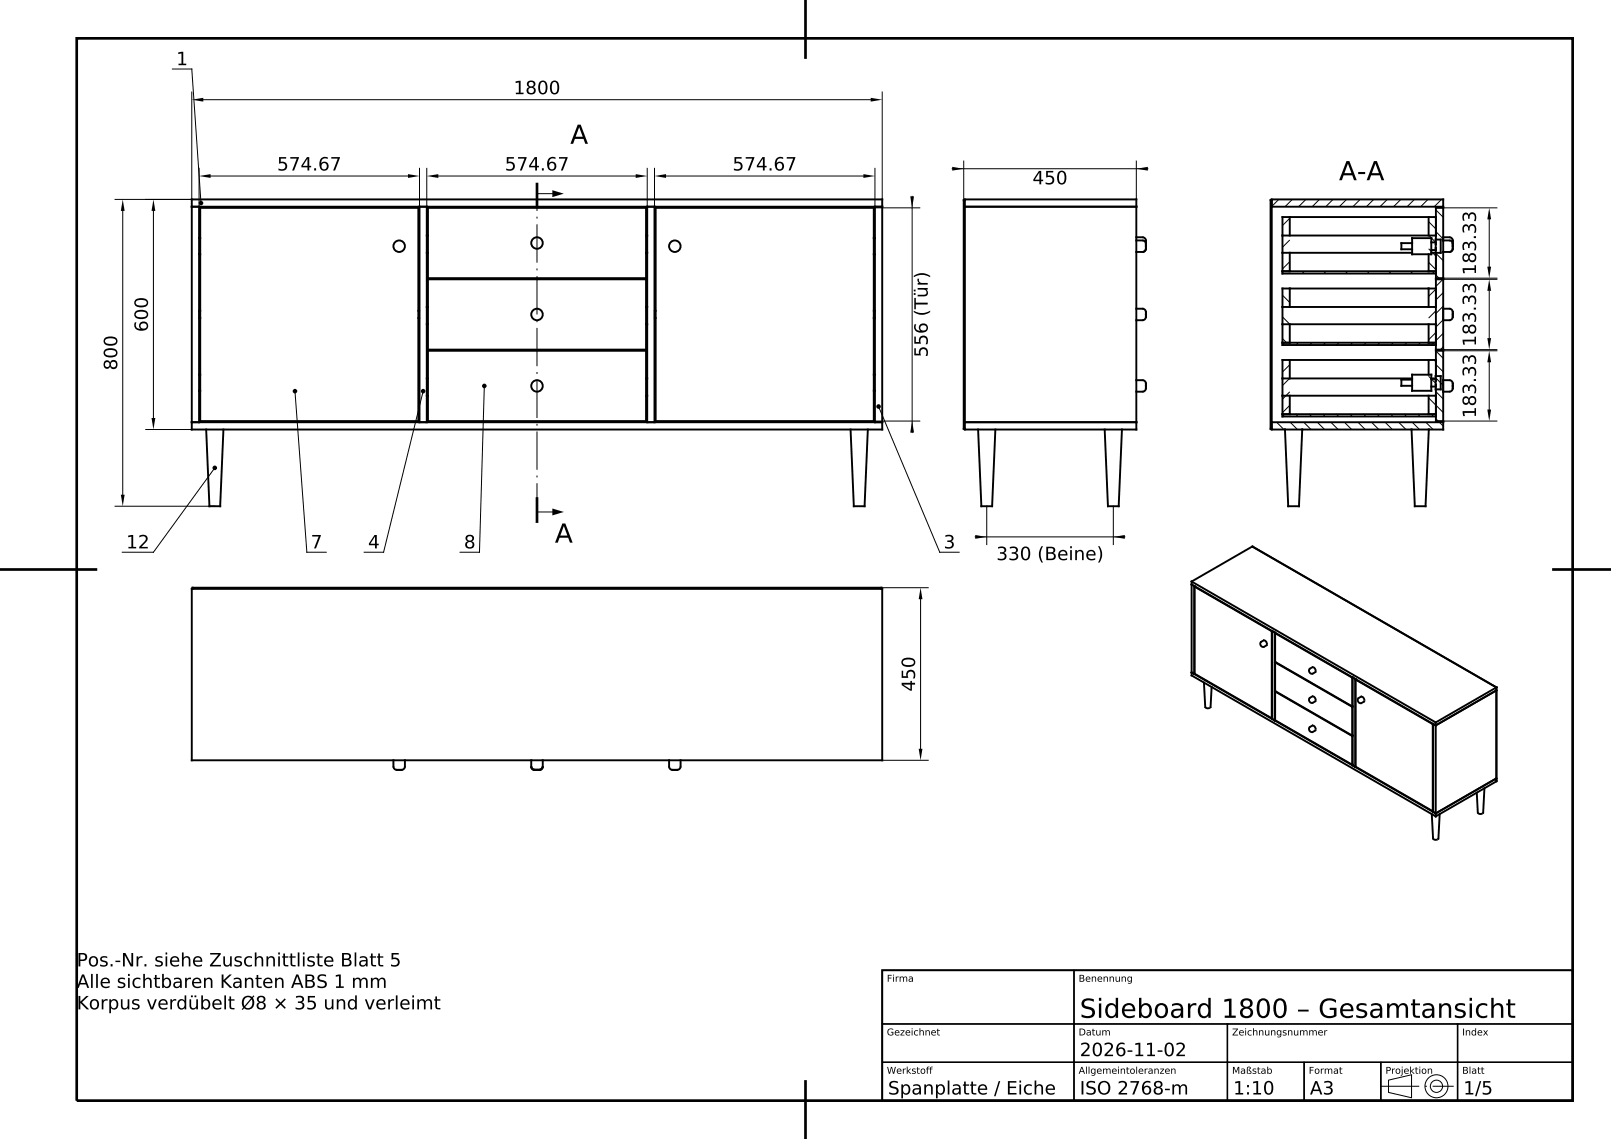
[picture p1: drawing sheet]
<svg xmlns="http://www.w3.org/2000/svg" width="420mm" height="297mm" viewBox="0 0 420 297" stroke-linecap="round" stroke-linejoin="round" font-family="sans-serif">
<defs><g id="words">
<g font-size="7">
<text x="148.6" y="37.5">A</text>
<text x="144.6" y="141.5">A</text>
</g>
<g font-size="5.8">
<text x="45.6" y="17.3">1</text>
<text x="80.7" y="143.3">7</text>
<text x="120.6" y="143.3">8</text>
<text x="245.7" y="143.3">3</text>
</g>
<g font-size="5.7">
<text x="32.3" y="143.2">12</text>
<text x="95.6" y="143.2">4</text>
</g>
<text font-size="5.5" x="381" y="285.6">1/5</text>
<text font-size="5.1" x="341.3" y="285.5">A3</text>
</g></defs>
<path d="M20 10h390v277h-390z" fill="none" stroke="#000" stroke-width=".7" stroke-linecap="butt"/>
<path d="M210 0v15M140 48v6M140 130v6M0 148.5h25M405 148.5h15M210 282v15" fill="none" stroke="#000" stroke-width=".7"/>
<path d="M230 253h50v14h-50zM280 253h130v14h-130zM230 277h50v10h-50zM230 267h50v10h-50zM280 277h40v10h-40zM280 267h40v10h-40zM320 277h20v10h-20zM320 267h60v10h-60zM340 277h20v10h-20zM360 277h20v10h-20zM380 277h30v10h-30zM380 267h30v10h-30z" fill="none" stroke="#000" stroke-width=".35"/>
<g fill="#000">
<path d="M50 26l3-.5v1zM227 25.5l3 .5-3 .5zM32 52l.5 3h-1zM40 52l.5 3h-1zM51.9 45.9l3-.5v1zM106.4 45.4l3 .5-3 .5zM111.3 45.9l3-.5v1zM144 49.6l3 .9-3 .9zM165.7 45.4l3 .5-3 .5zM170.6 45.9l3-.5v1zM225.1 45.4l3 .5-3 .5zM237.3 51.2h1l-.5 3z"/>
<path d="M248.3 43.5l2.9 .5-2.9 .5zM296.3 44l2.9-.5v1zM388.2 54.2l.5 3h-.9zM388.2 72.8l.5 3h-.9zM387.8 69.5h.9l-.5 3zM388.2 91.5l.5 3h-.9zM387.8 88.2h.9l-.5 3zM39.5 109h1l-.5 3zM237.8 109.8l.5 3h-1zM387.8 106.8h.9l-.5 3zM31.5 129h1l-.5 3zM144 132.6l3 .9-3 .9z"/>
<path d="M254.3 139.5l2.9 .5-2.9 .5zM240 153.3l.5 3h-1zM290.3 140l2.9-.5v1zM239.5 195.3h1l-.5 3z"/>
<path d="M134.4 21.2l1.3-.1v3.1h.8v.4h-2v-.4h.8v-2.7l-.9 .2zM137.8 23.6a.72 .72 0 0 0 1.4 0 .72 .72 0 0 0-1.4 0zM137.7 21.2a1.1 1.1 0 0 1 1.3-.2 1.1 1.1 0 0 1 .5 1.3l-.6 .4a1.04 1.04 0 0 1 .7 1.4 1.04 1.04 0 0 1-1.5 .5 .97 .97 0 0 1-.8-.9 .97 .97 0 0 1 .7-1 .83 .83 0 0 1-.6-.6 .83 .83 0 0 1 .3-.9zM137.8 22a.65 .65 0 0 0 1.3 0 .65 .65 0 0 0-1.3 0zM141.1 21.5a2.38 2.38 0 0 0 .2 2.7 1 1 0 0 0 1-1.4 .92 .92 0 0 0-.2-1 .92 .92 0 0 0-1-.3zM140.8 21.3a1.19 1.19 0 0 1 1.3-.1 1.19 1.19 0 0 1 .6 1.2 1.67 1.67 0 0 1-1.2 2.2 1.43 1.43 0 0 1-1.2-1.8l.1-.8zM144.2 21.5a2.38 2.38 0 0 0 .2 2.7 1 1 0 0 0 .9-1.4 .92 .92 0 0 0-.1-1 .92 .92 0 0 0-1-.3zM143.9 21.3a1.19 1.19 0 0 1 1.3-.1 1.19 1.19 0 0 1 .6 1.2 1.67 1.67 0 0 1-1.2 2.2 1.43 1.43 0 0 1-1.2-1.8v-.8z"/>
<path d="M72.8 41h1.8v.4h-1.4v.8a1.24 1.24 0 0 1 1.7 1.2 1.24 1.24 0 0 1-1.8 1.1l-.5-.1v-.5l.3 .1a.87 .87 0 0 0 1.3-.2 .87 .87 0 0 0-.4-1.2l-1 .1zM75.7 41h2.2l-1.2 3.5h-.5l1.2-3.1h-1.7zM80.2 41.4l-1.2 1.8h1.2zM80 41h.6v2.2h.5v.4h-.5v.9h-.4v-.9h-1.6v-.4zM81.9 43.9h.5v.6h-.5zM83.7 43.3a.8 .8 0 0 0 1.6 0 .8 .8 0 0 0-1.6 0zM83.9 41.2l.5-.3h.7l.3 .1v.5a1.1 1.1 0 0 0-1.2-.1 1.1 1.1 0 0 0-.5 1.2 1.17 1.17 0 0 1 1.8 .1 1.17 1.17 0 0 1-.4 1.8 1.17 1.17 0 0 1-1.7-.7 2.45 2.45 0 0 1 .5-2.6zM86.4 41h2.2l-1.2 3.5h-.5l1.2-3.1h-1.7z"/>
<path d="M132.1 41h1.9v.4h-1.4v.8a1.24 1.24 0 0 1 1.6 1.2 1.24 1.24 0 0 1-1.8 1.1l-.4-.1v-.5l.3 .1a.87 .87 0 0 0 1.3-.2 .87 .87 0 0 0-.5-1.2l-1 .1zM135 41h2.3l-1.3 3.5h-.5l1.2-3.1h-1.7zM139.5 41.4l-1.2 1.8h1.2zM139.4 41h.6v2.2h.5v.4h-.5v.9h-.5v-.9h-1.6v-.4zM141.3 43.9h.5v.6h-.5zM143.1 43.3a.77 .77 0 0 0 1.5 0 .77 .77 0 0 0-1.5 0zM143.2 41.2l.6-.3h.6l.4 .1v.5a1.1 1.1 0 0 0-1.2-.1 1.1 1.1 0 0 0-.5 1.2 1.17 1.17 0 0 1 1.8 .1 1.17 1.17 0 0 1-.4 1.8 1.17 1.17 0 0 1-1.7-.7 2.45 2.45 0 0 1 .4-2.6zM145.7 41h2.3l-1.3 3.5h-.5l1.2-3.1h-1.7z"/>
<path d="M191.5 41h1.8v.4h-1.4v.8a1.24 1.24 0 0 1 1.7 1.2 1.24 1.24 0 0 1-1.8 1.1l-.5-.1v-.5l.3 .1a.87 .87 0 0 0 1.4-.2 .87 .87 0 0 0-.5-1.2l-1 .1zM194.4 41h2.3l-1.3 3.5h-.5l1.2-3.1h-1.7zM198.9 41.4l-1.2 1.8h1.2zM198.8 41h.6v2.2h.5v.4h-.5v.9h-.5v-.9h-1.6v-.4zM200.6 43.9h.5v.6h-.5zM202.5 43.3a.77 .77 0 0 0 1.5 0 .77 .77 0 0 0-1.5 0zM202.6 41.2l.5-.3h.7l.4 .1v.5a1.1 1.1 0 0 0-1.2-.1 1.1 1.1 0 0 0-.5 1.2 1.17 1.17 0 0 1 1.7 .1 1.17 1.17 0 0 1-.4 1.8 1.17 1.17 0 0 1-1.6-.7 2.45 2.45 0 0 1 .4-2.6zM205.1 41h2.3l-1.3 3.5h-.5l1.2-3.1h-1.7z"/>
<path d="M271 45l-1.2 1.8h1.2zM270.9 44.6h.6v2.2h.5v.4h-.5v.9h-.5v-.9h-1.6v-.4zM272.7 44.6h1.9v.4h-1.4v.8a1.24 1.24 0 0 1 1.7 1.2 1.24 1.24 0 0 1-1.8 1.1l-.5-.1v-.5l.3 .1a.87 .87 0 0 0 1.3-.2 .87 .87 0 0 0-.4-1.2l-1.1 .1zM276.4 45a2.38 2.38 0 0 0 .2 2.7 1 1 0 0 0 .9-1.4 .92 .92 0 0 0-.1-1 .92 .92 0 0 0-1-.3zM276.1 44.8a1.19 1.19 0 0 1 1.3-.1 1.19 1.19 0 0 1 .6 1.2 1.67 1.67 0 0 1-1.2 2.2 1.43 1.43 0 0 1-1.2-1.8l.1-.8z"/>
<path d="M351.4 42.7l-.9 2.5h1.8zM351 42h.8l1.9 5h-.7l-.5-1.3h-2.2l-.5 1.3h-.7zM354.1 44.8h1.8v.6h-1.8zM358.6 42.7l-.9 2.5h1.8zM358.2 42h.8l1.9 5h-.7l-.5-1.3h-2.2l-.5 1.3h-.7z"/>
<path d="M381.3 69.9h3.1v-.7h.4v2h-.4v-.8h-2.7l.2 .8h-.4zM383.2 67.2a.72 .72 0 0 0 1.4 0 .72 .72 0 0 0-1.4 0zM381.5 66.4a.83 .83 0 0 1 .8-.3 .83 .83 0 0 1 .6 .6 1.04 1.04 0 0 1 1.5-.6 1.04 1.04 0 0 1 .5 1.4 .97 .97 0 0 1-1 .9 .97 .97 0 0 1-1-.7 .88 .88 0 0 1-1 .6 .88 .88 0 0 1-.7-1.1zM381.6 67.2a.63 .63 0 0 0 1.2 0 .63 .63 0 0 0-1.2 0zM381.5 63.4a.8 .8 0 0 1 .8-.3 .8 .8 0 0 1 .6 .6 1.05 1.05 0 0 1 1.4-.6 1.05 1.05 0 0 1 .6 1.4l-.2 .8h-.4l.1-.3a.87 .87 0 0 0 0-1.1 .87 .87 0 0 0-1.1-.2l-.2 1h-.4v-.4a.6 .6 0 0 0-.7-.7 .6 .6 0 0 0-.3 .9l.1 .7h-.4l-.2-1zM384.2 61.6h.6v.5h-.6zM381.5 58.8a.8 .8 0 0 1 .8-.3 .8 .8 0 0 1 .6 .6 1.05 1.05 0 0 1 1.4-.6 1.05 1.05 0 0 1 .6 1.4l-.2 .8h-.4l.1-.3a.87 .87 0 0 0 0-1.1 .87 .87 0 0 0-1.1-.2l-.2 1h-.4v-.4a.6 .6 0 0 0-.7-.7 .6 .6 0 0 0-.3 .9l.1 .7h-.4l-.2-.9zM381.5 55.7a.8 .8 0 0 1 .8-.3 .8 .8 0 0 1 .6 .7 1.05 1.05 0 0 1 1.4-.6 1.05 1.05 0 0 1 .6 1.4l-.2 .8h-.4l.1-.3a.87 .87 0 0 0 0-1.1 .87 .87 0 0 0-1.1-.3l-.2 1.1h-.4v-.5a.6 .6 0 0 0-.7-.7 .6 .6 0 0 0-.3 .9l.1 .8h-.4l-.2-1z"/>
<path d="M28.9 95.1a.72 .72 0 0 0 1.4 0 .72 .72 0 0 0-1.4 0zM27.2 94.2a.83 .83 0 0 1 .9-.2 .83 .83 0 0 1 .6 .6 1.04 1.04 0 0 1 1.4-.7 1.04 1.04 0 0 1 .5 1.5 .97 .97 0 0 1-.9 .9 .97 .97 0 0 1-1-.8 .88 .88 0 0 1-1.1 .6 .88 .88 0 0 1-.6-1zM27.3 95.1a.65 .65 0 0 0 1.3 0 .65 .65 0 0 0-1.3 0zM27.5 91.6a.78 .78 0 0 0 .1 .9 .78 .78 0 0 0 .9 .2 1.38 1.38 0 0 0 1.8-.7 1.51 1.51 0 0 0-2.1-.7zM27.3 91.3a2.31 2.31 0 0 1 3.3 .4 1.35 1.35 0 0 1-1.8 1.5 1.3 1.3 0 0 1-1.5-.4 1.3 1.3 0 0 1 0-1.5zM27.5 88.5a.78 .78 0 0 0 .1 .9 .78 .78 0 0 0 .9 .3 1.38 1.38 0 0 0 1.8-.8 1.51 1.51 0 0 0-2.1-.6zM27.3 88.2a2.31 2.31 0 0 1 3.3 .5 1.35 1.35 0 0 1-1.8 1.5 1.3 1.3 0 0 1-1.5-.4 1.3 1.3 0 0 1 0-1.6z"/>
<path d="M36.6 85a.8 .8 0 0 0 1.6 0 .8 .8 0 0 0-1.6 0zM35.1 84.1h.5a1.1 1.1 0 0 0-.1 1.2 1.1 1.1 0 0 0 1.2 .5 1.17 1.17 0 0 1 .1-1.8 1.17 1.17 0 0 1 1.8 .4 1.17 1.17 0 0 1-.7 1.7 1.96 1.96 0 0 1-2.9-1.3zM35.5 81.6a.78 .78 0 0 0 .1 .9 .78 .78 0 0 0 .9 .2 1.38 1.38 0 0 0 1.8-.7 1.51 1.51 0 0 0-2.1-.7zM35.3 81.3a2.31 2.31 0 0 1 3.3 .4 1.35 1.35 0 0 1-1.8 1.5 1.3 1.3 0 0 1-1.5-.4 1.3 1.3 0 0 1 0-1.5zM35.5 78.5a.78 .78 0 0 0 .1 .9 .78 .78 0 0 0 .9 .3 1.38 1.38 0 0 0 1.8-.8 1.51 1.51 0 0 0-2.1-.6zM35.3 78.2a2.31 2.31 0 0 1 3.3 .5 1.35 1.35 0 0 1-1.8 1.5 1.3 1.3 0 0 1-1.5-.4 1.3 1.3 0 0 1 0-1.6z"/>
<path d="M238.4 90.8h.4v1.4h.8a1.24 1.24 0 0 1 1.2-1.6 1.24 1.24 0 0 1 1.1 1.7l-.1 .5h-.5l.1-.3a.87 .87 0 0 0-.2-1.3 .87 .87 0 0 0-1.2 .5l.1 1h-1.7zM238.4 87.8h.4v1.4h.8a1.24 1.24 0 0 1 1.2-1.7 1.24 1.24 0 0 1 1.1 1.8l-.1 .5h-.5l.1-.3a.87 .87 0 0 0-.2-1.3 .87 .87 0 0 0-1.2 .4l.1 1h-1.7zM239.9 85.5a.8 .8 0 0 0 1.6 0 .8 .8 0 0 0-1.6 0zM238.4 84.6h.5a1.1 1.1 0 0 0-.1 1.2 1.1 1.1 0 0 0 1.2 .5 1.17 1.17 0 0 1 .1-1.8 1.17 1.17 0 0 1 1.8 .4 1.17 1.17 0 0 1-.7 1.7 1.96 1.96 0 0 1-2.9-1.3zM238.2 81a4 4 0 0 0 4.3 0v.4a3.6 3.6 0 0 1-4.3 0zM238.4 77.7h.4v1.2h3.1v.5h-3.1v1.2h-.4zM239.2 75.1h2.7v.4h-.4a.96 .96 0 0 1 .4 1.2 .96 .96 0 0 1-1.1 .6h-1.6v-.4h1.6a.68 .68 0 0 0 .8-.8 .68 .68 0 0 0-.9-.6h-1.5zM238.2 75.5h.5v.5h-.5zM238.2 76.4h.5v.5h-.5zM239.2 72.7h.4a.77 .77 0 0 0 .1 .8 .77 .77 0 0 0 .8 .3h1.4v.4h-2.7v-.4h.4l-.4-.5zM238.2 71.9a3.6 3.6 0 0 1 4.3 0v.4a4 4 0 0 0-4.3 0z"/>
<path d="M381.3 88.6h3.1v-.8h.4v2h-.4v-.8h-2.7l.2 .9h-.4zM383.2 85.8a.72 .72 0 0 0 1.4 0 .72 .72 0 0 0-1.4 0zM381.5 85a.83 .83 0 0 1 .8-.3 .83 .83 0 0 1 .6 .6 1.04 1.04 0 0 1 1.5-.6 1.04 1.04 0 0 1 .5 1.5 .97 .97 0 0 1-1 .8 .97 .97 0 0 1-1-.7 .88 .88 0 0 1-1 .6 .88 .88 0 0 1-.7-1.1zM381.6 85.8a.63 .63 0 0 0 1.2 0 .63 .63 0 0 0-1.2 0zM381.5 82a.8 .8 0 0 1 .8-.3 .8 .8 0 0 1 .6 .6 1.05 1.05 0 0 1 1.4-.6 1.05 1.05 0 0 1 .6 1.4l-.2 .8h-.4l.1-.3a.87 .87 0 0 0 0-1.1 .87 .87 0 0 0-1.1-.2l-.2 1h-.4v-.4a.6 .6 0 0 0-.7-.7 .6 .6 0 0 0-.3 .9l.1 .7h-.4l-.2-.9zM384.2 80.2h.6v.5h-.6zM381.5 77.4a.8 .8 0 0 1 .8-.3 .8 .8 0 0 1 .6 .7 1.05 1.05 0 0 1 1.4-.7 1.05 1.05 0 0 1 .6 1.5l-.2 .7h-.4l.1-.2a.87 .87 0 0 0 0-1.2 .87 .87 0 0 0-1.1-.2l-.2 1h-.4v-.4a.6 .6 0 0 0-.7-.7 .6 .6 0 0 0-.3 .9l.1 .7h-.4l-.2-.9zM381.5 74.4a.8 .8 0 0 1 .8-.3 .8 .8 0 0 1 .6 .6 1.05 1.05 0 0 1 1.4-.6 1.05 1.05 0 0 1 .6 1.4l-.2 .8h-.4l.1-.3a.87 .87 0 0 0 0-1.1 .87 .87 0 0 0-1.1-.2l-.2 1h-.4v-.4a.6 .6 0 0 0-.7-.8 .6 .6 0 0 0-.3 1l.1 .7h-.4l-.2-1z"/>
<path d="M381.3 107.2h3.1v-.8h.4v2h-.4v-.7h-2.7l.2 .8h-.4zM383.2 104.5a.72 .72 0 0 0 1.4 0 .72 .72 0 0 0-1.4 0zM381.5 103.6a.83 .83 0 0 1 .8-.3 .83 .83 0 0 1 .6 .7 1.04 1.04 0 0 1 1.5-.7 1.04 1.04 0 0 1 .5 1.5 .97 .97 0 0 1-1 .9 .97 .97 0 0 1-1-.8 .88 .88 0 0 1-1 .6 .88 .88 0 0 1-.7-1zM381.6 104.5a.63 .63 0 0 0 1.2 0 .63 .63 0 0 0-1.2 0zM381.5 100.6a.8 .8 0 0 1 .8-.3 .8 .8 0 0 1 .6 .7 1.05 1.05 0 0 1 1.4-.6 1.05 1.05 0 0 1 .6 1.4l-.2 .8h-.4l.1-.3a.87 .87 0 0 0 0-1.1 .87 .87 0 0 0-1.1-.3l-.2 1.1h-.4v-.5a.6 .6 0 0 0-.7-.7 .6 .6 0 0 0-.3 .9l.1 .8h-.4l-.2-1zM384.2 98.9h.6v.5h-.6zM381.5 96.1a.8 .8 0 0 1 .8-.3 .8 .8 0 0 1 .6 .6 1.05 1.05 0 0 1 1.4-.6 1.05 1.05 0 0 1 .6 1.4l-.2 .8h-.4l.1-.3a.87 .87 0 0 0 0-1.1 .87 .87 0 0 0-1.1-.2l-.2 1h-.4v-.5a.6 .6 0 0 0-.7-.7 .6 .6 0 0 0-.3 1l.1 .7h-.4l-.2-1zM381.5 93a.8 .8 0 0 1 .8-.3 .8 .8 0 0 1 .6 .6 1.05 1.05 0 0 1 1.4-.6 1.05 1.05 0 0 1 .6 1.4l-.2 .8h-.4l.1-.3a.87 .87 0 0 0 0-1.1 .87 .87 0 0 0-1.1-.2l-.2 1h-.4v-.4a.6 .6 0 0 0-.7-.7 .6 .6 0 0 0-.3 .9l.1 .7h-.4l-.2-.9z"/>
<path d="M260.2 142.6h.4a1.1 1.1 0 0 1 1.2 .1 1.1 1.1 0 0 1 .4 1.2l-.5 .3a1.05 1.05 0 0 1 .6 1.4 1.05 1.05 0 0 1-1.4 .5l-.8-.1v-.5l.3 .1a.87 .87 0 0 0 1.1 .1 .87 .87 0 0 0 .2-1.1l-1-.2v-.4h.4a.6 .6 0 0 0 .7-.7 .6 .6 0 0 0-.9-.4l-.7 .2zM263.3 142.6h.3a1.1 1.1 0 0 1 1.3 .1 1.1 1.1 0 0 1 .3 1.2l-.5 .3a1.05 1.05 0 0 1 .7 1.4 1.05 1.05 0 0 1-1.4 .5l-.8-.1v-.5l.2 .1a.87 .87 0 0 0 1.2 .1 .87 .87 0 0 0 .2-1.1l-1-.2v-.4h.4a.6 .6 0 0 0 .7-.7 .6 .6 0 0 0-.9-.4l-.7 .2zM267 143a2.38 2.38 0 0 0 .2 2.7 1 1 0 0 0 .9-1.4 .92 .92 0 0 0-.1-1 .92 .92 0 0 0-1-.3zM266.7 142.8a1.19 1.19 0 0 1 1.3-.1 1.19 1.19 0 0 1 .6 1.2 1.67 1.67 0 0 1-1.2 2.2 1.43 1.43 0 0 1-1.2-1.8v-.8zM271.5 142.4h.4a4 4 0 0 0 0 4.3h-.4a3.6 3.6 0 0 1 0-4.3zM273.3 144.4v1.3h.7a.65 .65 0 0 0 .8-.7 .65 .65 0 0 0-.8-.6zM273.3 143v1h.7a.55 .55 0 0 0 .6-.5 .55 .55 0 0 0-.6-.5zM272.8 142.6h1.2a.85 .85 0 0 1 1.1 .5 .85 .85 0 0 1-.6 1.1 .97 .97 0 0 1 .7 1.2 .97 .97 0 0 1-1.2 .7h-1.2zM276.2 143.8a1.21 1.21 0 0 1 1.5-.3 1.21 1.21 0 0 1 .6 1.4h-2a1.17 1.17 0 0 0 1.9 .6v.4a1.48 1.48 0 0 1-2-.2 1.48 1.48 0 0 1 0-1.9zM276.6 143.9l-.3 .6h1.6a.75 .75 0 0 0-.5-.7 .75 .75 0 0 0-.8 .1zM279 143.4h.4v2.7h-.4zM279 142.4h.4v.6h-.4zM280.3 143.4h.5v.4a.95 .95 0 0 1 1.1-.4 .95 .95 0 0 1 .6 1.1v1.6h-.4v-1.6a.68 .68 0 0 0-.7-.8 .68 .68 0 0 0-.6 .9v1.5h-.5zM283.5 143.8a1.21 1.21 0 0 1 1.5-.3 1.21 1.21 0 0 1 .6 1.4h-2a1.17 1.17 0 0 0 1.9 .6v.4a1.48 1.48 0 0 1-1.9-.2 1.48 1.48 0 0 1-.1-1.9zM283.9 143.9l-.2 .6h1.5a.75 .75 0 0 0-.4-.7 .75 .75 0 0 0-.9 .1zM286.3 142.4h.3a3.6 3.6 0 0 1 0 4.3h-.3a4 4 0 0 0 0-4.3z"/>
<path d="M235.5 178.5l1.8 1.2v-1.2zM235.1 178h2.2v-.5h.4v.5h.9v.5h-.9v1.6h-.4l-2.2-1.5zM235.1 174.9h.4v1.4h.8a1.24 1.24 0 0 1 1.2-1.7 1.24 1.24 0 0 1 1.1 1.8l-.1 .5h-.5l.1-.3a.87 .87 0 0 0-.2-1.3 .87 .87 0 0 0-1.2 .4l.1 1.1h-1.7zM235.5 172.3a.78 .78 0 0 0 .1 .9 .78 .78 0 0 0 .9 .2 1.38 1.38 0 0 0 1.8-.7 1.51 1.51 0 0 0-2.1-.7zM235.3 172a2.31 2.31 0 0 1 3.3 .4 1.35 1.35 0 0 1-1.8 1.5 1.3 1.3 0 0 1-1.5-.4 1.3 1.3 0 0 1 0-1.5z"/>
<path d="M20.5 259.7h.4v1.5l1.6-1.5h.6l-1.7 1.6 1.8 1.9h-.6l-1.7-1.7v1.7h-.4zM24.1 261.1a.97 .97 0 0 0-.2 1.2 .97 .97 0 0 0 1.1 .5 .99 .99 0 0 0 .4-1.3 .99 .99 0 0 0-1.2-.5zM23.7 260.9a1.29 1.29 0 0 1 1.8 .1 1.29 1.29 0 0 1 0 1.8 1.29 1.29 0 0 1-1.8 .1 1.76 1.76 0 0 1 0-2zM26.5 260.6h.5v.4l.5-.4 .6-.1v.5a.77 .77 0 0 0-.9 0 .77 .77 0 0 0-.2 .8v1.4h-.5zM28.5 260.6h.4v.4a1.08 1.08 0 0 1 1.4-.4 1.08 1.08 0 0 1 .5 1.3 1.08 1.08 0 0 1-.5 1.3 1.08 1.08 0 0 1-1.4-.4v1.4h-.4zM29.3 261a.99 .99 0 0 0-.4 1.2 .99 .99 0 0 0 1.2 .6 .99 .99 0 0 0 .3-1.2 .99 .99 0 0 0-1.1-.6zM31.5 260.6h.4v1.5a.68 .68 0 0 0 .8 .8 .68 .68 0 0 0 .6-.8v-1.5h.4v2.6h-.4v-.4a.96 .96 0 0 1-1.2 .4 .96 .96 0 0 1-.6-1zM34.7 260.7l.4-.2 1 .1 .2 .1v.4a.82 .82 0 0 0-1.4 .3l.3 .2a.88 .88 0 0 1 1 .4 .88 .88 0 0 1-.1 1.1l-.8 .2-.9-.2v-.4l.5 .1a.59 .59 0 0 0 .7 .1 .59 .59 0 0 0 .3-.7l-.3-.1a.86 .86 0 0 1-1-.4 .86 .86 0 0 1 .1-1zM38.3 260.6h.5l.8 2.2 .8-2.2h.5l-1 2.6h-.6zM41.6 260.9a1.21 1.21 0 0 1 1.5-.3 1.21 1.21 0 0 1 .6 1.4h-2a1.17 1.17 0 0 0 1.9 .7v.4a1.48 1.48 0 0 1-2-.2 1.48 1.48 0 0 1 0-2zM42 261.1l-.3 .6h1.6a.75 .75 0 0 0-.5-.8 .75 .75 0 0 0-.8 .2zM44.4 260.6h.4v.4l.6-.4 .5-.1v.5a.77 .77 0 0 0-.8 0 .77 .77 0 0 0-.3 .8v1.4h-.4zM46.5 260.9a.98 .98 0 0 1 1.6 .1v-1.4h.5v3.6h-.5v-.4a1.08 1.08 0 0 1-1.3 .4 1.08 1.08 0 0 1-.6-1.3zM47 261a.99 .99 0 0 0-.4 1.2 .99 .99 0 0 0 1.2 .6 .99 .99 0 0 0 .4-1.2 .99 .99 0 0 0-1.2-.6zM49.4 260.6h.4v1.5a.68 .68 0 0 0 .8 .8 .68 .68 0 0 0 .6-.8v-1.5h.4v2.6h-.4v-.4a.96 .96 0 0 1-1.2 .4 .96 .96 0 0 1-.6-1zM50.7 259.6h.5v.4h-.5zM49.8 259.6h.5v.4h-.5zM53.2 261a.99 .99 0 0 0-.3 1.2 .99 .99 0 0 0 1.1 .6 .99 .99 0 0 0 .4-1.2 .99 .99 0 0 0-1.2-.6zM52.5 259.6h.4v1.4a1.08 1.08 0 0 1 1.4-.4 1.08 1.08 0 0 1 .5 1.3 1.08 1.08 0 0 1-.6 1.3 1.08 1.08 0 0 1-1.3-.4v.4h-.4zM55.7 260.9a1.21 1.21 0 0 1 1.5-.3 1.21 1.21 0 0 1 .6 1.4h-2a1.17 1.17 0 0 0 1.9 .7v.4a1.48 1.48 0 0 1-2-.2 1.48 1.48 0 0 1 0-2zM56.1 261.1l-.3 .6h1.6a.75 .75 0 0 0-.5-.8 .75 .75 0 0 0-.8 .2zM58.5 259.6h.4v3.6h-.4zM59.8 259.8h.5v.8h.8v.3h-.8v1.7l.2 .2h.6v.4l-.9-.1-.3-.2-.1-2h-.3v-.3h.3zM65.6 260.6l-1.7 2a1.24 1.24 0 0 0 1.6-.1 1.24 1.24 0 0 0 .2-1.5zM63.9 260.4l-.3 .7 .1 1.2 1.7-2-.7-.3zM63.5 260.1a1.65 1.65 0 0 1 2.2-.1l.4-.5 .2 .3-.4 .4a1.79 1.79 0 0 1 .1 2.3 1.79 1.79 0 0 1-2.2 .5l-.2-.1-.3 .5-.3-.2 .4-.5a2.21 2.21 0 0 1 .1-2.6zM67.4 262.3a.72 .72 0 0 0 1.4 0 .72 .72 0 0 0-1.4 0zM67.3 259.9a1.1 1.1 0 0 1 1.3-.2 1.1 1.1 0 0 1 .5 1.2l-.5 .4a1.04 1.04 0 0 1 .6 1.5 1.04 1.04 0 0 1-1.5 .4 .97 .97 0 0 1-.8-.9 .97 .97 0 0 1 .7-1 .83 .83 0 0 1-.6-.6 .83 .83 0 0 1 .3-.8zM67.4 260.6a.65 .65 0 0 0 1.3 0 .65 .65 0 0 0-1.3 0zM72.1 260.3l1.1 1.1 1-1.1 .3 .3-1.1 1.1 1.1 1.1-.3 .3-1-1.1-1.1 1.1-.3-.3 1.1-1.1-1.1-1.1zM77.2 259.8l.3-.1a1.1 1.1 0 0 1 1.3 .1 1.1 1.1 0 0 1 .3 1.2l-.5 .3a1.05 1.05 0 0 1 .7 1.4 1.05 1.05 0 0 1-1.5 .6l-.7-.2v-.5l.2 .2a.87 .87 0 0 0 1.2 0 .87 .87 0 0 0 .2-1.1l-1-.2v-.4h.4a.6 .6 0 0 0 .7-.7 .6 .6 0 0 0-.9-.4l-.7 .2zM80.3 259.7h1.8v.4h-1.4v.9a1.24 1.24 0 0 1 1.7 1.2 1.24 1.24 0 0 1-1.8 1l-.5-.1v-.5l.3 .2a.87 .87 0 0 0 1.3-.2 .87 .87 0 0 0-.4-1.3l-1 .2zM84.7 260.6h.5v1.5a.68 .68 0 0 0 .7 .8 .68 .68 0 0 0 .6-.8v-1.5h.4v2.6h-.4v-.4a.96 .96 0 0 1-1.1 .4 .96 .96 0 0 1-.7-1zM87.8 260.6h.4v.4a.95 .95 0 0 1 1.2-.4 .95 .95 0 0 1 .6 1v1.6h-.4v-1.6a.68 .68 0 0 0-.7-.7 .68 .68 0 0 0-.7 .8v1.5h-.4zM91 260.9a.98 .98 0 0 1 1.6 .1v-1.4h.4v3.6h-.4v-.4a1.08 1.08 0 0 1-1.4 .4 1.08 1.08 0 0 1-.5-1.3zM91.5 261a.99 .99 0 0 0-.4 1.2 .99 .99 0 0 0 1.1 .6 .99 .99 0 0 0 .4-1.2 .99 .99 0 0 0-1.1-.6zM95.1 260.6h.5l.8 2.2 .8-2.2h.5l-1 2.6h-.6zM98.4 260.9a1.21 1.21 0 0 1 1.5-.3 1.21 1.21 0 0 1 .6 1.4h-2a1.17 1.17 0 0 0 1.9 .7v.4a1.48 1.48 0 0 1-2-.2 1.48 1.48 0 0 1 0-2zM98.8 261.1l-.2 .6h1.5a.75 .75 0 0 0-.5-.8 .75 .75 0 0 0-.8 .2zM101.2 260.6h.4v.4l.6-.4 .6-.1v.5a.77 .77 0 0 0-.9 0 .77 .77 0 0 0-.3 .8v1.4h-.4zM103.2 259.6h.4v3.6h-.4zM104.7 260.9a1.21 1.21 0 0 1 1.5-.3 1.21 1.21 0 0 1 .6 1.4h-2a1.17 1.17 0 0 0 1.9 .7v.4a1.48 1.48 0 0 1-2-.2 1.48 1.48 0 0 1 0-2zM105.1 261.1l-.3 .6h1.6a.75 .75 0 0 0-.5-.8 .75 .75 0 0 0-.8 .2zM107.5 260.6h.4v2.6h-.4zM107.5 259.6h.4v.5h-.4zM108.8 260.6h.4v.4a.9 .9 0 0 1 .9-.5 .9 .9 0 0 1 .8 .6 .93 .93 0 0 1 1.1-.6 .93 .93 0 0 1 .6 1.1v1.6h-.4v-1.6a.65 .65 0 0 0-.7-.7 .65 .65 0 0 0-.6 .8v1.5h-.4v-1.6a.65 .65 0 0 0-.7-.7 .65 .65 0 0 0-.6 .8v1.5h-.4zM113.5 259.8h.4v.8h.9v.3h-.9l.1 1.7 .2 .2h.6v.4l-1-.1-.2-.2-.1-2h-.3v-.3h.3z"/>
<path d="M20.9 248.9v1.3h.6a.66 .66 0 0 0 .7-.7 .66 .66 0 0 0-.7-.6zM20.5 248.5a2.1 2.1 0 0 1 2.1 .5 1.06 1.06 0 0 1 0 1.1 1.06 1.06 0 0 1-1.1 .5h-.6v1.4h-.4zM23.8 249.9a.97 .97 0 0 0-.2 1.2 .97 .97 0 0 0 1.2 .5 .99 .99 0 0 0 .3-1.3 .99 .99 0 0 0-1.1-.5zM23.5 249.7a1.29 1.29 0 0 1 1.7 .1 1.29 1.29 0 0 1 0 1.8 1.29 1.29 0 0 1-1.7 .1 1.76 1.76 0 0 1 0-2zM26.4 249.5l.4-.2 1 .1 .2 .1v.4a.82 .82 0 0 0-1.4 .3l.3 .2a.88 .88 0 0 1 1 .4 .88 .88 0 0 1-.1 1.1l-.8 .2-.9-.2v-.4l.5 .1a.59 .59 0 0 0 .7 .1 .59 .59 0 0 0 .2-.7l-.2-.1a.86 .86 0 0 1-1-.4 .86 .86 0 0 1 .1-1zM28.8 251.4h.5v.6h-.5zM30.1 250.5h1.3v.4h-1.3zM32.1 248.5h.6l1.6 2.9v-2.9h.4v3.5h-.6l-1.6-2.9v2.9h-.4zM35.6 249.4h.5v.4l.5-.4 .6-.1v.5a.77 .77 0 0 0-.9 0 .77 .77 0 0 0-.2 .8v1.4h-.5zM37.7 251.4h.5v.6h-.5zM40.8 249.5l.4-.2 .9 .1 .2 .1v.4a.82 .82 0 0 0-1.4 .3l.4 .2a.88 .88 0 0 1 1 .4 .88 .88 0 0 1-.1 1.1l-.8 .2-.9-.2v-.4l.4 .1a.59 .59 0 0 0 .8 .1 .59 .59 0 0 0 .2-.7l-.3-.1a.86 .86 0 0 1-.9-.4 .86 .86 0 0 1 .1-1zM43.2 249.4h.4v2.6h-.4zM43.2 248.4h.4v.5h-.4zM44.7 249.7a1.21 1.21 0 0 1 1.4-.3 1.21 1.21 0 0 1 .6 1.4h-1.9a1.17 1.17 0 0 0 1.8 .7v.4a1.48 1.48 0 0 1-1.9-.2 1.48 1.48 0 0 1 0-2zM45 249.9l-.2 .6h1.5a.75 .75 0 0 0-.4-.8 .75 .75 0 0 0-.9 .2zM47.4 248.4h.5v1.4a.95 .95 0 0 1 1.1-.4 .95 .95 0 0 1 .6 1v1.6h-.4v-1.6a.68 .68 0 0 0-.7-.7 .68 .68 0 0 0-.6 .8v1.5h-.5zM50.7 249.7a1.21 1.21 0 0 1 1.4-.3 1.21 1.21 0 0 1 .6 1.4h-1.9a1.17 1.17 0 0 0 1.8 .7v.4a1.48 1.48 0 0 1-1.9-.2 1.48 1.48 0 0 1 0-2zM51 249.9l-.2 .6h1.5a.75 .75 0 0 0-.4-.8 .75 .75 0 0 0-.9 .2zM54.8 248.5h2.7v.4l-2.2 2.7h2.3v.4h-2.9v-.4l2.3-2.7h-2.2zM58.2 249.4h.5v1.5a.68 .68 0 0 0 .7 .8 .68 .68 0 0 0 .6-.8v-1.5h.4v2.6h-.4v-.4a.96 .96 0 0 1-1.2 .4 .96 .96 0 0 1-.6-1zM61.4 249.5l.4-.2 1 .1 .2 .1v.4a.82 .82 0 0 0-1.4 .3l.3 .2a.88 .88 0 0 1 1 .4 .88 .88 0 0 1-.1 1.1l-.8 .2-.9-.2v-.4l.5 .1a.59 .59 0 0 0 .7 .1 .59 .59 0 0 0 .3-.7l-.3-.1a.86 .86 0 0 1-1-.4 .86 .86 0 0 1 .1-1zM64 249.7a1.59 1.59 0 0 1 1.7-.2v.4a1.01 1.01 0 0 0-1.4 .1 1.01 1.01 0 0 0 0 1.4 1.01 1.01 0 0 0 1.4 .1v.4a1.41 1.41 0 0 1-1.9-.3 1.41 1.41 0 0 1 .2-1.9zM66.4 248.4h.5v1.4a.95 .95 0 0 1 1.1-.4 .95 .95 0 0 1 .6 1v1.6h-.4v-1.6a.68 .68 0 0 0-.7-.7 .68 .68 0 0 0-.6 .8v1.5h-.5zM69.5 249.4h.4v.4a.95 .95 0 0 1 1.2-.4 .95 .95 0 0 1 .6 1v1.6h-.5v-1.6a.68 .68 0 0 0-.7-.7 .68 .68 0 0 0-.6 .8v1.5h-.4zM72.5 249.4h.5v2.6h-.5zM72.5 248.4h.5v.5h-.5zM73.9 248.6h.4v.8h.9v.3h-.9v1.7l.2 .2h.7v.4l-1-.1-.3-.2v-2h-.4v-.3h.4zM75.7 248.6h.5v.8h.9v.3h-.9v1.7l.2 .2h.7v.4l-1-.1-.3-.2-.1-2h-.3v-.3h.3zM77.6 248.4h.5v3.6h-.5zM79 249.4h.4v2.6h-.4zM79 248.4h.4v.5h-.4zM80.4 249.5l.4-.2 1 .1 .2 .1v.4a.82 .82 0 0 0-1.4 .3l.3 .2a.88 .88 0 0 1 1 .4 .88 .88 0 0 1-.1 1.1l-.8 .2-.9-.2v-.4l.5 .1a.59 .59 0 0 0 .7 .1 .59 .59 0 0 0 .3-.7l-.3-.1a.86 .86 0 0 1-1-.4 .86 .86 0 0 1 .1-1zM82.8 248.6h.4v.8h.9v.3h-.9v1.7l.2 .2h.7v.4l-1-.1-.2-.2-.1-2h-.3v-.3h.3zM84.8 249.7a1.21 1.21 0 0 1 1.5-.3 1.21 1.21 0 0 1 .6 1.4h-2a1.17 1.17 0 0 0 1.9 .7v.4a1.48 1.48 0 0 1-1.9-.2 1.48 1.48 0 0 1-.1-2zM85.2 249.9l-.2 .6h1.5a.75 .75 0 0 0-.4-.8 .75 .75 0 0 0-.9 .2zM89.7 250.3v1.3h.7a.65 .65 0 0 0 .8-.6 .65 .65 0 0 0-.8-.7zM89.7 248.9v1h.7a.55 .55 0 0 0 .6-.5 .55 .55 0 0 0-.6-.5zM89.2 248.5h1.2a.85 .85 0 0 1 1.1 .5 .85 .85 0 0 1-.6 1.1 .97 .97 0 0 1 .7 1.2 .97 .97 0 0 1-1.2 .7h-1.2zM92.5 248.4h.4v3.6h-.4zM94.1 250.9a.64 .64 0 0 0 .6 .9 .64 .64 0 0 0 .7-.8v-.3zM93.8 249.5a1.33 1.33 0 0 1 2 1v1.5h-.4v-.4a.93 .93 0 0 1-1.2 .5 .93 .93 0 0 1-.5-1.2 .93 .93 0 0 1 1.1-.6h.6a.9 .9 0 0 0-.6-.7 .9 .9 0 0 0-1 .3zM96.7 248.6h.5v.8h.8v.3h-.8v1.7l.2 .2h.6v.4l-.9-.1-.3-.2-.1-2h-.3v-.3h.3zM98.6 248.6h.4v.8h.9v.3h-.9l.1 1.7 .2 .2h.6v.4l-.9-.1-.3-.2-.1-2h-.3v-.3h.3zM102.1 248.5h1.8v.4h-1.4v.9a1.24 1.24 0 0 1 1.7 1.2 1.24 1.24 0 0 1-1.8 1l-.5-.1v-.5l.3 .2a.87 .87 0 0 0 1.4-.2 .87 .87 0 0 0-.5-1.3l-1 .2z"/>
<path d="M21.6 254.6l-.6 1.7h1.3zM21.4 254.1h.5l1.3 3.5h-.4l-.4-.9h-1.5l-.4 .9h-.5zM23.7 254h.5v3.6h-.5zM25.1 254h.4v3.6h-.4zM26.6 255.3a1.21 1.21 0 0 1 1.4-.3 1.21 1.21 0 0 1 .7 1.4h-2a1.17 1.17 0 0 0 1.8 .7v.4a1.48 1.48 0 0 1-1.9-.2 1.48 1.48 0 0 1 0-2zM26.9 255.5l-.2 .6h1.5a.75 .75 0 0 0-.4-.8 .75 .75 0 0 0-.9 .2zM31 255.1l.4-.2 1 .1 .2 .1v.4a.82 .82 0 0 0-1.4 .3l.3 .2a.88 .88 0 0 1 1 .4 .88 .88 0 0 1-.1 1.1l-.8 .2-.9-.2v-.4l.5 .1a.59 .59 0 0 0 .7 .1 .59 .59 0 0 0 .2-.7l-.2-.1a.86 .86 0 0 1-1-.4 .86 .86 0 0 1 .1-1zM33.4 255h.4v2.6h-.4zM33.4 254h.4v.5h-.4zM34.9 255.3a1.59 1.59 0 0 1 1.7-.2v.4a1.01 1.01 0 0 0-1.3 .1 1.01 1.01 0 0 0 0 1.4 1.01 1.01 0 0 0 1.3 .1v.4a1.41 1.41 0 0 1-1.8-.3 1.41 1.41 0 0 1 .1-1.9zM37.3 254h.5v1.4a.95 .95 0 0 1 1.1-.4 .95 .95 0 0 1 .6 1v1.6h-.4v-1.6a.68 .68 0 0 0-.7-.7 .68 .68 0 0 0-.6 .8v1.5h-.5zM40.4 254.2h.4v.8h.9v.3h-.9l.1 1.7 .2 .2h.6v.4l-1-.1-.2-.2-.1-2h-.3v-.3h.3zM43 255.4a.99 .99 0 0 0-.3 1.2 .99 .99 0 0 0 1.1 .6 .99 .99 0 0 0 .4-1.2 .99 .99 0 0 0-1.2-.6zM42.3 254h.4v1.4a1.08 1.08 0 0 1 1.3-.4 1.08 1.08 0 0 1 .6 1.3 1.08 1.08 0 0 1-.6 1.3 1.08 1.08 0 0 1-1.3-.4v.4h-.4zM45.7 256.5a.64 .64 0 0 0 .5 .9 .64 .64 0 0 0 .7-.8l.1-.3zM45.4 255.1a1.33 1.33 0 0 1 2 1v1.5h-.4v-.4a.93 .93 0 0 1-1.2 .5 .93 .93 0 0 1-.6-1.2 .93 .93 0 0 1 1.1-.6h.7a.9 .9 0 0 0-.7-.7 .9 .9 0 0 0-.9 .3zM48.3 255h.4v.4l.5-.4 .6-.1v.5a.77 .77 0 0 0-.8 0 .77 .77 0 0 0-.3 .8v1.4h-.4zM50.4 255.3a1.21 1.21 0 0 1 1.5-.3 1.21 1.21 0 0 1 .6 1.4h-2a1.17 1.17 0 0 0 1.9 .7v.4a1.48 1.48 0 0 1-2-.2 1.48 1.48 0 0 1 0-2zM50.8 255.5l-.3 .6h1.6a.75 .75 0 0 0-.5-.8 .75 .75 0 0 0-.8 .2zM53.2 255h.4v.4a.95 .95 0 0 1 1.2-.4 .95 .95 0 0 1 .6 1v1.6h-.4v-1.6a.68 .68 0 0 0-.8-.7 .68 .68 0 0 0-.6 .8v1.5h-.4zM57.8 254.1h.5v1.5l1.5-1.5h.6l-1.7 1.6 1.9 1.9h-.7l-1.6-1.7v1.7h-.5zM61.3 256.5a.64 .64 0 0 0 .5 .9 .64 .64 0 0 0 .7-.8v-.3zM60.9 255.1a1.33 1.33 0 0 1 2.1 1v1.5h-.5v-.4a.93 .93 0 0 1-1.1 .5 .93 .93 0 0 1-.6-1.2 .93 .93 0 0 1 1.1-.6h.6a.9 .9 0 0 0-.6-.7 .9 .9 0 0 0-1 .3zM63.8 255h.5v.4a.95 .95 0 0 1 1.1-.4 .95 .95 0 0 1 .6 1v1.6h-.4v-1.6a.68 .68 0 0 0-.7-.7 .68 .68 0 0 0-.6 .8v1.5h-.5zM66.9 254.2h.4v.8h.9v.3h-.9l.1 1.7 .2 .2h.6v.4l-1-.1-.2-.2-.1-2h-.3v-.3h.3zM68.9 255.3a1.21 1.21 0 0 1 1.5-.3 1.21 1.21 0 0 1 .6 1.4h-2a1.17 1.17 0 0 0 1.9 .7v.4a1.48 1.48 0 0 1-1.9-.2 1.48 1.48 0 0 1-.1-2zM69.3 255.5l-.2 .6h1.5a.75 .75 0 0 0-.4-.8 .75 .75 0 0 0-.9 .2zM71.7 255h.5v.4a.95 .95 0 0 1 1.1-.4 .95 .95 0 0 1 .6 1v1.6h-.4v-1.6a.68 .68 0 0 0-.7-.7 .68 .68 0 0 0-.6 .8v1.5h-.5zM77.5 254.6l-.6 1.7h1.2zM77.2 254.1h.6l1.3 3.5h-.5l-.3-.9h-1.6l-.3 .9h-.5zM80.1 255.9v1.3h.7a.65 .65 0 0 0 .8-.6 .65 .65 0 0 0-.8-.7zM80.1 254.5v1h.7a.55 .55 0 0 0 .7-.5 .55 .55 0 0 0-.7-.5zM79.6 254.1h1.2a.85 .85 0 0 1 1.1 .5 .85 .85 0 0 1-.5 1.1 .97 .97 0 0 1 .7 1.2 .97 .97 0 0 1-1.2 .7h-1.3zM83.1 254.3l.9-.3 1 .2v.5l-.5-.2a.74 .74 0 0 0-.9 0 .74 .74 0 0 0-.2 .8l.1 .1a1.68 1.68 0 0 1 1.7 1.2 1.41 1.41 0 0 1-2 1l-.4-.2v-.4l.3 .1a.88 .88 0 0 0 1.1 .2 .88 .88 0 0 0 .5-.9l-.3-.2a1.69 1.69 0 0 1-1.6-1.2zM87.5 254.3l1.3-.2v3.1h.8v.4h-2v-.4h.8v-2.7l-.9 .2zM92 255h.5v.4a.9 .9 0 0 1 .8-.5 .9 .9 0 0 1 .8 .6 .93 .93 0 0 1 1.1-.6 .93 .93 0 0 1 .7 1.1v1.6h-.5v-1.6a.65 .65 0 0 0-.7-.7 .65 .65 0 0 0-.5 .8v1.5h-.5v-1.6a.65 .65 0 0 0-.7-.7 .65 .65 0 0 0-.5 .8v1.5h-.5zM96.7 255h.4v.4a.9 .9 0 0 1 .9-.5 .9 .9 0 0 1 .8 .6 .93 .93 0 0 1 1.1-.6 .93 .93 0 0 1 .6 1.1v1.6h-.4v-1.6a.65 .65 0 0 0-.7-.7 .65 .65 0 0 0-.6 .8v1.5h-.4v-1.6a.65 .65 0 0 0-.7-.7 .65 .65 0 0 0-.6 .8v1.5h-.4z"/>
<path d="M231.4 254.2h1.1v.2h-.8v.5h.7v.2h-.7v.9h-.3zM232.9 254.6h.2v1.4h-.2zM232.9 254.1h.2v.3h-.2zM233.5 254.6h.3v.3l.5-.3v.3a.4 .4 0 0 0-.4 0 .4 .4 0 0 0-.1 .4v.7h-.3zM234.5 254.6h.3v.3a.46 .46 0 0 1 .4-.3 .46 .46 0 0 1 .4 .3 .48 .48 0 0 1 .6-.3 .48 .48 0 0 1 .3 .6v.8h-.2v-.8a.33 .33 0 0 0-.4-.4 .33 .33 0 0 0-.3 .4v.8h-.2v-.8a.33 .33 0 0 0-.3-.4 .33 .33 0 0 0-.3 .4v.8h-.3zM237.2 255.4l-.1 .1a.33 .33 0 0 0 .3 .4 .33 .33 0 0 0 .4-.3v-.3zM237 254.7h.1a.62 .62 0 0 1 .9 .5v.8h-.2v-.2a.48 .48 0 0 1-.6 .3 .48 .48 0 0 1-.3-.6 .48 .48 0 0 1 .6-.4h.3a.47 .47 0 0 0-.3-.3 .47 .47 0 0 0-.5 .1z"/>
<path d="M281.7 255.1v.7h.4a.33 .33 0 0 0 .4-.3 .33 .33 0 0 0-.4-.4zM281.7 254.4v.5h.3a.28 .28 0 0 0 .4-.2 .28 .28 0 0 0-.4-.3zM281.4 254.2h.7a.44 .44 0 0 1 .5 .3 .44 .44 0 0 1-.3 .5 .5 .5 0 0 1 .4 .6 .5 .5 0 0 1-.6 .4h-.7zM283.2 254.8a.62 .62 0 0 1 .8-.1 .62 .62 0 0 1 .3 .7h-1a.6 .6 0 0 0 .9 .3 .65 .65 0 0 1-.7 .3 .65 .65 0 0 1-.5-.7zM283.4 254.9l-.1 .3h.8l-.3-.4zM284.6 254.6h.3v.3a.49 .49 0 0 1 .5-.3 .49 .49 0 0 1 .4 .6v.8h-.3v-.8a.35 .35 0 0 0-.3-.4 .35 .35 0 0 0-.3 .4v.8h-.3zM286.3 254.8a.62 .62 0 0 1 .8-.1 .62 .62 0 0 1 .3 .7h-1.1a.6 .6 0 0 0 1 .3 .65 .65 0 0 1-.7 .3 .65 .65 0 0 1-.5-.7zM286.5 254.9l-.1 .3h.7l-.2-.4zM287.7 254.6h.2v.3a.49 .49 0 0 1 .6-.3 .49 .49 0 0 1 .4 .6v.8h-.3v-.8a.35 .35 0 0 0-.3-.4 .35 .35 0 0 0-.4 .4v.8h-.2zM289.3 254.6h.2v.3a.49 .49 0 0 1 .6-.3 .49 .49 0 0 1 .3 .6v.8h-.2v-.8a.35 .35 0 0 0-.4-.4 .35 .35 0 0 0-.3 .4v.8h-.2zM290.8 254.6h.3v.9a.35 .35 0 0 0 .3 .3 .35 .35 0 0 0 .3-.4v-.8h.3v1.4h-.3v-.2a.49 .49 0 0 1-.5 .2 .49 .49 0 0 1-.4-.5zM292.4 254.6h.2v.3a.49 .49 0 0 1 .6-.3 .49 .49 0 0 1 .3 .6v.8h-.2v-.8a.35 .35 0 0 0-.3-.4 .35 .35 0 0 0-.4 .4v.8h-.2zM294.2 254.9a.44 .44 0 0 0 0 .7 .44 .44 0 0 0 .7-.1l-.1-.6-.3-.1zM294 254.8l.4-.2 .5 .3v-.3h.2v1.2a.69 .69 0 0 1-1 .6v-.2a.51 .51 0 0 0 .5 .1 .51 .51 0 0 0 .3-.5 .64 .64 0 0 1-1-.1 .64 .64 0 0 1 .1-.9z"/>
<path d="M231.3 278.2h.2l.4 1.5 .4-1.5h.3l.3 1.5 .4-1.5h.3l-.5 1.8h-.3l-.4-1.6-.4 1.6h-.3zM234 278.8a.62 .62 0 0 1 .7-.1 .62 .62 0 0 1 .3 .7h-1a.6 .6 0 0 0 1 .3 .65 .65 0 0 1-.8 .3 .65 .65 0 0 1-.4-.7zM234.1 278.9l-.1 .3h.8l-.2-.4zM235.4 278.6h.2v.3l.6-.3v.3a.4 .4 0 0 0-.4 0 .4 .4 0 0 0-.2 .4v.7h-.2zM236.4 278.1h.2v1.1l.7-.6h.3l-.7 .7 .7 .7h-.3l-.7-.7v.7h-.2zM237.9 278.7l.6-.1 .2 .1-.1 .2a.33 .33 0 0 0-.4-.1 .33 .33 0 0 0-.2 .3 .49 .49 0 0 1 .7 .3 .49 .49 0 0 1-.3 .6h-.7v-.3l.2 .1a.35 .35 0 0 0 .4 .1 .35 .35 0 0 0 .2-.4 .54 .54 0 0 1-.6-.2 .54 .54 0 0 1 0-.6zM239.1 278.3h.2v.3h.5v.2h-.5l.1 .9 .4 .1v.2l-.7-.2v-1h-.1zM240.3 278.9a.45 .45 0 0 0 0 .8 .45 .45 0 0 0 .7-.2l-.1-.6-.3-.1zM239.9 279.3a.7 .7 0 0 1 1.4 0 .7 .7 0 0 1-1.4 0zM241.7 278.2l.6-.1v.2l-.4 .1v.2h.3v.2h-.3v1.2h-.3v-1.2h-.2zM242.6 278.2l.6-.1v.2l-.5 .1v.2h.4v.2h-.4v1.2h-.2v-1.2h-.2z"/>
<path d="M231.6 268.4l.8-.2 .5 .1v.3a.73 .73 0 0 0-1-.1 .73 .73 0 0 0-.2 1 .73 .73 0 0 0 1 .2v-.4h-.4v-.2h.6v.7a.97 .97 0 0 1-1.3 0 .97 .97 0 0 1 0-1.4zM233.4 268.8a.62 .62 0 0 1 .8-.1 .62 .62 0 0 1 .3 .7h-1a.6 .6 0 0 0 .9 .3 .65 .65 0 0 1-.7 .3 .65 .65 0 0 1-.5-.7zM233.6 268.9l-.1 .3h.8l-.2-.4zM234.8 268.6h1l-.8 1.2h.8v.2h-1.1l.9-1.2h-.8zM236.2 268.8a.62 .62 0 0 1 .8-.1 .62 .62 0 0 1 .3 .7h-1a.6 .6 0 0 0 1 .3 .65 .65 0 0 1-.8 .3 .65 .65 0 0 1-.4-.7zM236.4 268.9l-.1 .3h.8l-.2-.4zM237.7 268.6h.2v1.4h-.2zM237.7 268.1h.2v.3h-.2zM238.5 268.8a.51 .51 0 0 1 .8 .1 .52 .52 0 0 0-.7 .1 .52 .52 0 0 0 0 .7 .52 .52 0 0 0 .7 0 .58 .58 0 0 1-.7 .3 .58 .58 0 0 1-.3-.7zM239.7 268.1h.2v.8a.49 .49 0 0 1 .6-.3 .49 .49 0 0 1 .3 .6v.8h-.2v-.8a.35 .35 0 0 0-.3-.4 .35 .35 0 0 0-.4 .4v.8h-.2zM241.3 268.6h.2v.3a.49 .49 0 0 1 .6-.3 .49 .49 0 0 1 .3 .6v.8h-.2v-.8a.35 .35 0 0 0-.4-.4 .35 .35 0 0 0-.3 .4v.8h-.2zM242.9 268.8a.62 .62 0 0 1 .8-.1 .62 .62 0 0 1 .3 .7h-1a.6 .6 0 0 0 1 .3 .65 .65 0 0 1-.8 .3 .65 .65 0 0 1-.4-.7zM243.1 268.9l-.1 .3h.8l-.2-.4zM244.4 268.3h.2v.3h.4v.2h-.4v.9l.4 .1v.2l-.6-.2v-1h-.2z"/>
<path d="M281.7 268.4v1.4a.75 .75 0 0 0 1-.7 .75 .75 0 0 0-1-.7zM281.4 268.2a1.04 1.04 0 0 1 1.3 .2 1.04 1.04 0 0 1 .1 1.2l-.5 .4h-.9zM283.6 269.4l-.1 .1a.33 .33 0 0 0 .3 .4 .33 .33 0 0 0 .3-.3l.1-.3zM283.3 268.7h.2a.62 .62 0 0 1 .9 .5v.8h-.2v-.2a.48 .48 0 0 1-.6 .3 .48 .48 0 0 1-.3-.6 .48 .48 0 0 1 .6-.4h.3a.47 .47 0 0 0-.4-.3 .47 .47 0 0 0-.5 .1zM284.8 268.3h.3v.3h.4v.2h-.4v.9l.4 .1v.2l-.6-.2-.1-1h-.1zM285.8 268.6h.2v.9a.35 .35 0 0 0 .4 .3 .35 .35 0 0 0 .3-.4v-.8h.2v1.4h-.2v-.2a.49 .49 0 0 1-.6 .2 .49 .49 0 0 1-.3-.5zM287.4 268.6h.2v.3a.46 .46 0 0 1 .4-.3 .46 .46 0 0 1 .4 .3 .48 .48 0 0 1 .6-.3 .48 .48 0 0 1 .3 .6v.8h-.2v-.8a.33 .33 0 0 0-.3-.4 .33 .33 0 0 0-.3 .4v.8h-.3v-.8a.33 .33 0 0 0-.3-.4 .33 .33 0 0 0-.3 .4v.8h-.2z"/>
<path d="M282 278.4l-.3 .9h.7zM281.9 278.2h.3l.7 1.8h-.3l-.1-.5h-.9l-.1 .5h-.3zM283.1 278.1h.2v1.9h-.2zM283.8 278.1h.2v1.9h-.2zM284.7 278.9a.44 .44 0 0 0 0 .7 .44 .44 0 0 0 .7-.1l-.1-.6-.3-.1zM284.5 278.8l.4-.2 .5 .3v-.3h.2v1.2a.69 .69 0 0 1-1 .6v-.2a.51 .51 0 0 0 .5 .1 .51 .51 0 0 0 .3-.5 .64 .64 0 0 1-1-.1 .64 .64 0 0 1 .1-.9zM286.1 278.8a.62 .62 0 0 1 .8-.1 .62 .62 0 0 1 .3 .7h-1a.6 .6 0 0 0 1 .3 .65 .65 0 0 1-.8 .3 .65 .65 0 0 1-.4-.7zM286.3 278.9l-.1 .3h.8l-.2-.4zM287.6 278.6h.2v.3a.46 .46 0 0 1 .4-.3 .46 .46 0 0 1 .4 .3 .48 .48 0 0 1 .6-.3 .48 .48 0 0 1 .3 .6v.8h-.2v-.8a.33 .33 0 0 0-.3-.4 .33 .33 0 0 0-.3 .4v.8h-.3v-.8a.33 .33 0 0 0-.3-.4 .33 .33 0 0 0-.3 .4v.8h-.2zM290.1 278.8a.62 .62 0 0 1 .7-.1 .62 .62 0 0 1 .3 .7h-1a.6 .6 0 0 0 1 .3 .65 .65 0 0 1-.8 .3 .65 .65 0 0 1-.4-.7zM290.3 278.9l-.2 .3h.8l-.2-.4zM291.5 278.6h.2v1.4h-.2zM291.5 278.1h.2v.3h-.2zM292.2 278.6h.2v.3a.49 .49 0 0 1 .6-.3 .49 .49 0 0 1 .3 .6v.8h-.2v-.8a.35 .35 0 0 0-.4-.4 .35 .35 0 0 0-.3 .4v.8h-.2zM293.8 278.3h.2v.3h.4v.2h-.4v.9l.4 .1v.2l-.6-.2v-1h-.2zM295 278.9a.45 .45 0 0 0-.1 .8 .45 .45 0 0 0 .7-.2l-.1-.6-.3-.1zM294.6 279.3a.68 .68 0 0 1 1.3 0 .68 .68 0 0 1-1.3 0zM296.2 278.1h.3v1.9h-.3zM297 278.8a.62 .62 0 0 1 .8-.1 .62 .62 0 0 1 .3 .7h-1a.6 .6 0 0 0 .9 .3 .65 .65 0 0 1-.7 .3 .65 .65 0 0 1-.5-.7zM297.2 278.9l-.1 .3h.8l-.3-.4zM298.4 278.6h.3v.3l.5-.3v.3a.4 .4 0 0 0-.4 0 .4 .4 0 0 0-.1 .4v.7h-.3zM299.7 279.4l-.1 .1a.33 .33 0 0 0 .3 .4 .33 .33 0 0 0 .4-.3v-.3zM299.5 278.7h.1a.62 .62 0 0 1 .9 .5v.8h-.2v-.2a.48 .48 0 0 1-.6 .3 .48 .48 0 0 1-.3-.6 .48 .48 0 0 1 .6-.4h.3a.47 .47 0 0 0-.3-.3 .47 .47 0 0 0-.5 .1zM301 278.6h.2v.3a.49 .49 0 0 1 .6-.3 .49 .49 0 0 1 .3 .6v.8h-.2v-.8a.35 .35 0 0 0-.4-.4 .35 .35 0 0 0-.3 .4v.8h-.2zM302.4 278.6h1.1l-.8 1.2h.8v.2h-1.1l.8-1.2h-.8zM303.9 278.8a.62 .62 0 0 1 .8-.1 .62 .62 0 0 1 .3 .7h-1a.6 .6 0 0 0 .9 .3 .65 .65 0 0 1-.7 .3 .65 .65 0 0 1-.5-.7zM304.1 278.9l-.1 .3h.8l-.3-.4zM305.3 278.6h.3v.3a.49 .49 0 0 1 .6-.3 .49 .49 0 0 1 .3 .6v.8h-.3v-.8a.35 .35 0 0 0-.3-.4 .35 .35 0 0 0-.3 .4v.8h-.3z"/>
<path d="M281.9 272.1l.2-.1a1.18 1.18 0 0 1 1.5 0 1.18 1.18 0 0 1 .2 1.5l-1.4 1.5h1.7v.4h-2.2v-.4l1.2-1.2a.83 .83 0 0 0 .4-1.2 .83 .83 0 0 0-1.3-.2l-.3 .1zM285.7 272.4a2.38 2.38 0 0 0 .2 2.7 1 1 0 0 0 .9-1.4 .92 .92 0 0 0-.1-1.1 .92 .92 0 0 0-1-.2zM285.4 272.1a1.19 1.19 0 0 1 1.3-.1 1.19 1.19 0 0 1 .6 1.2 1.67 1.67 0 0 1-1.2 2.3 1.43 1.43 0 0 1-1.2-1.8v-.8zM288 272.1l.2-.1a1.18 1.18 0 0 1 1.5 0 1.18 1.18 0 0 1 .2 1.5l-1.4 1.5h1.7v.4h-2.2v-.4l1.2-1.2a.83 .83 0 0 0 .4-1.2 .83 .83 0 0 0-1.3-.2l-.3 .1zM291.5 274.2a.77 .77 0 0 0 1.5 0 .77 .77 0 0 0-1.5 0zM291.6 272.1l.5-.2h.7l.4 .1v.4a1.1 1.1 0 0 0-1.2 0 1.1 1.1 0 0 0-.5 1.1 1.17 1.17 0 0 1 1.7 .2 1.17 1.17 0 0 1-.4 1.7 1.17 1.17 0 0 1-1.6-.7 2.45 2.45 0 0 1 .4-2.6zM294 273.9h1.2v.4h-1.2zM296 272.1l1.3-.2v3.1h.8v.4h-2.1v-.4h.8v-2.7l-.8 .2zM299 272.1l1.3-.2v3.1h.8v.4h-2v-.4h.8v-2.7l-.9 .2zM301.8 273.9h1.3v.4h-1.3zM304.4 272.4a2.38 2.38 0 0 0 .2 2.7 1 1 0 0 0 1-1.4 .92 .92 0 0 0-.2-1.1 .92 .92 0 0 0-1-.2zM304.1 272.1a1.19 1.19 0 0 1 1.3-.1 1.19 1.19 0 0 1 .6 1.2 1.67 1.67 0 0 1-1.2 2.3 1.43 1.43 0 0 1-1.2-1.8l.1-.8zM306.7 272.1l.2-.1a1.18 1.18 0 0 1 1.5 0 1.18 1.18 0 0 1 .3 1.5l-1.4 1.5h1.6v.4h-2.2v-.4l1.2-1.2a.83 .83 0 0 0 .5-1.2 .83 .83 0 0 0-1.3-.2l-.4 .1z"/>
<path d="M282.4 260.7a3.2 3.2 0 0 1 2.8-.1v.6a1.96 1.96 0 0 0-2.5 .2v.7l.3 .2a3.1 3.1 0 0 1 2.4 1.2 1.58 1.58 0 0 1-.4 1.6 1.58 1.58 0 0 1-1.7 .4l-1.3-.3v-.7a2.07 2.07 0 0 0 2.7-.2 1.07 1.07 0 0 0-1.3-1.2 1.37 1.37 0 0 1-1.4-.9 1.37 1.37 0 0 1 .4-1.5zM286.5 261.6h.6v3.8h-.6zM286.5 260.2h.6v.8h-.6zM288.8 261.9a1.41 1.41 0 0 1 2.1 .3v-2h.6v5.2h-.6v-.6a1.54 1.54 0 0 1-1.9 .5 1.54 1.54 0 0 1-.9-1.8l.1-.8zM289.3 262.2a1.63 1.63 0 0 0 .5 2.8 1.53 1.53 0 0 0 1.1-1.5 1.53 1.53 0 0 0-1.1-1.4zM293 262.1a1.74 1.74 0 0 1 2.1-.4 1.74 1.74 0 0 1 .9 2h-2.9a1.62 1.62 0 0 0 2.7 .9v.6a2.12 2.12 0 0 1-2.6-.2 2.12 2.12 0 0 1-.4-2.6zM293.5 262.4l-.3 .8h2.2a1.07 1.07 0 0 0-.7-1.1 1.07 1.07 0 0 0-1.2 .3zM298.1 262.2a1.63 1.63 0 0 0 .5 2.8 1.53 1.53 0 0 0 1.1-1.5 1.53 1.53 0 0 0-1.1-1.4zM297 260.2h.6v2a1.54 1.54 0 0 1 1.9-.5 1.54 1.54 0 0 1 .8 1.8 1.54 1.54 0 0 1-.8 1.8 1.54 1.54 0 0 1-1.9-.5v.6h-.6zM302 262.5a1.62 1.62 0 0 0 .8 2.5 1.51 1.51 0 0 0 1.1-1.5 1.51 1.51 0 0 0-1.1-1.4zM301.5 262.1a1.79 1.79 0 0 1 2.3-.3 1.79 1.79 0 0 1 .7 2.2 1.76 1.76 0 0 1-2.2 1.4 1.76 1.76 0 0 1-1.2-2.3zM306 263.8a.87 .87 0 0 0 .5 1.2 .87 .87 0 0 0 1.2-.6l.1-.9-1.2 .1zM305.6 261.8l.2-.1a1.78 1.78 0 0 1 2.7 1.6v2.1h-.7v-.6a1.3 1.3 0 0 1-2 .5 1.3 1.3 0 0 1 .2-2.1l1.8-.2a1.35 1.35 0 0 0-2.2-.6zM309.7 261.6h.6v.6a1.47 1.47 0 0 1 1.6-.6v.6a1.09 1.09 0 0 0-1.2 .1 1.09 1.09 0 0 0-.4 1.1v2h-.6zM312.9 261.9a1.41 1.41 0 0 1 2.1 .3v-2h.6v5.2h-.6v-.6a1.54 1.54 0 0 1-1.9 .5 1.54 1.54 0 0 1-.8-1.8l.1-.8zM313.4 262.2a1.63 1.63 0 0 0 .6 2.8 1.53 1.53 0 0 0 1-1.5 1.53 1.53 0 0 0-1-1.4zM319.2 260.6l1.9-.2v4.4h1.1v.6h-2.9v-.6h1.1v-3.8l-1.2 .3zM324 264a1.02 1.02 0 0 0 2 0 1.02 1.02 0 0 0-2 0zM323.8 260.7a1.63 1.63 0 0 1 1.8-.3 1.63 1.63 0 0 1 1 1.5l-.4 .6-.5 .2a1.47 1.47 0 0 1 .9 2 1.47 1.47 0 0 1-2 .8 1.39 1.39 0 0 1-1.3-1.3 1.39 1.39 0 0 1 1-1.5 1.19 1.19 0 0 1-.9-.8 1.19 1.19 0 0 1 .4-1.2zM324.1 261.7a.9 .9 0 0 0 1.8 0 .9 .9 0 0 0-1.8 0zM328.7 261.1a3.7 3.7 0 0 0 .2 3.7 1 1 0 0 0 1.4-1 2.75 2.75 0 0 0-.7-2.9h-.5zM328.3 260.7a1.73 1.73 0 0 1 2-.1 1.73 1.73 0 0 1 .8 1.8 2.65 2.65 0 0 1-1.4 3.1 1.99 1.99 0 0 1-2.1-2.6l.2-1.3zM333.1 261.1a3.7 3.7 0 0 0 .2 3.7 1 1 0 0 0 1.4-1 2.75 2.75 0 0 0-.7-2.9h-.5zM332.7 260.7a1.73 1.73 0 0 1 2-.1 1.73 1.73 0 0 1 .7 1.8 2.65 2.65 0 0 1-1.3 3.1 1.99 1.99 0 0 1-2.1-2.6l.1-1.3zM338.4 263.3h2.8v.5h-2.8zM344.7 261a3.1 3.1 0 0 1 3.6-.2v.7a2.07 2.07 0 0 0-2.7-.4 2.07 2.07 0 0 0-.7 2.7 2.08 2.08 0 0 0 2.9 .9v-1.4h-1.1v-.5h1.7v2.1a2.71 2.71 0 0 1-3.7-.1 2.71 2.71 0 0 1 0-3.8zM349.9 262.1a1.74 1.74 0 0 1 2.1-.4 1.74 1.74 0 0 1 .9 2h-2.9a1.62 1.62 0 0 0 2.7 .9v.6a2.12 2.12 0 0 1-2.7-.2 2.12 2.12 0 0 1-.3-2.6zM350.4 262.4l-.4 .8h2.2a1.07 1.07 0 0 0-.6-1.1 1.07 1.07 0 0 0-1.2 .3zM354 261.8l1.1-.2 1.2 .2v.5l-.6-.2a.91 .91 0 0 0-1.4 .7l.4 .3a1.41 1.41 0 0 1 1.7 1.6 2.32 2.32 0 0 1-2.8 .6v-.7l.4 .2a1.23 1.23 0 0 0 1.8-.4l-.3-.5a1.88 1.88 0 0 1-1.9-1.2zM357.9 263.8a.87 .87 0 0 0 .5 1.2 .87 .87 0 0 0 1.2-.6l.2-.9-1.3 .1zM357.5 261.8l.2-.1a1.78 1.78 0 0 1 2.7 1.6v2.1h-.6v-.6a1.3 1.3 0 0 1-2.1 .5 1.3 1.3 0 0 1 .2-2.1l1.9-.2a1.35 1.35 0 0 0-2.3-.6zM361.6 261.6h.6v.6a1.28 1.28 0 0 1 1.2-.6 1.28 1.28 0 0 1 1.2 .8 1.33 1.33 0 0 1 1.6-.8 1.33 1.33 0 0 1 .9 1.5v2.3h-.6v-2.2a.93 .93 0 0 0-1-1.1 .93 .93 0 0 0-.8 1.2v2.1h-.7v-2.2a.93 .93 0 0 0-.9-1.1 .93 .93 0 0 0-.9 1.2v2.1h-.6zM368.3 260.6h.6v1h1.3v.5h-1.3l.1 2.5 .3 .3h.9v.5h-.6a1.03 1.03 0 0 1-1.3-1.2v-2.1h-.4v-.5h.4zM371.5 263.8a.87 .87 0 0 0 .5 1.2 .87 .87 0 0 0 1.2-.6l.1-.9-1.2 .1zM371.1 261.8l.2-.1a1.78 1.78 0 0 1 2.6 1.6v2.1h-.6v-.6a1.3 1.3 0 0 1-2 .5 1.3 1.3 0 0 1 .1-2.1l1.9-.2a1.35 1.35 0 0 0-2.2-.6zM375.2 261.6h.6v.6a1.36 1.36 0 0 1 1.7-.6 1.36 1.36 0 0 1 .8 1.5v2.3h-.6v-2.2a.97 .97 0 0 0-1-1.1 .97 .97 0 0 0-.9 1.2v2.1h-.6zM379.7 261.8l1.1-.2 1.2 .2v.5l-.6-.2a.91 .91 0 0 0-1.4 .7l.4 .3a1.41 1.41 0 0 1 1.7 1.6 2.32 2.32 0 0 1-2.8 .6v-.7l.4 .2a1.23 1.23 0 0 0 1.8-.4l-.3-.5a1.88 1.88 0 0 1-1.9-1.2zM383.1 261.6h.7v3.8h-.7zM383.1 260.2h.7v.8h-.7zM385.3 262.1a2.3 2.3 0 0 1 2.4-.3v.6a1.45 1.45 0 0 0-1.9 .2 1.45 1.45 0 0 0 0 1.9 1.45 1.45 0 0 0 1.9 .2v.6a2.02 2.02 0 0 1-2.6-.5 2.02 2.02 0 0 1 .2-2.7zM388.8 260.2h.6v2a1.36 1.36 0 0 1 1.6-.6 1.36 1.36 0 0 1 .9 1.5v2.3h-.6v-2.2a.97 .97 0 0 0-1-1.1 .97 .97 0 0 0-.9 1.2v2.1h-.6zM393.1 260.6h.7v1h1.2v.5h-1.2v2.5l.4 .3h.8v.5h-.6a1.03 1.03 0 0 1-1.3-1.2v-2.1h-.4v-.5h.4z"/>
<path d="M321.3 268.2h1.5l-1.2 1.6h1.2v.2h-1.5l1.1-1.6h-1.1zM323.2 268.8a.62 .62 0 0 1 .8-.1 .62 .62 0 0 1 .3 .7h-1a.6 .6 0 0 0 .9 .3 .65 .65 0 0 1-.7 .3 .65 .65 0 0 1-.5-.7zM323.4 268.9l-.1 .3h.8l-.3-.4zM324.6 268.6h.3v1.4h-.3zM324.6 268.1h.3v.3h-.3zM325.4 268.8a.51 .51 0 0 1 .9 .1 .52 .52 0 0 0-.7 .1 .52 .52 0 0 0 0 .7 .52 .52 0 0 0 .7 0 .58 .58 0 0 1-.7 .3 .58 .58 0 0 1-.4-.7zM326.7 268.1h.2v.8a.49 .49 0 0 1 .6-.3 .49 .49 0 0 1 .3 .6v.8h-.2v-.8a.35 .35 0 0 0-.4-.4 .35 .35 0 0 0-.3 .4v.8h-.2zM328.2 268.6h.3v.3a.49 .49 0 0 1 .6-.3 .49 .49 0 0 1 .3 .6v.8h-.2v-.8a.35 .35 0 0 0-.4-.4 .35 .35 0 0 0-.3 .4v.8h-.3zM329.8 268.6h.2v.9a.35 .35 0 0 0 .4 .3 .35 .35 0 0 0 .3-.4v-.8h.2v1.4h-.2v-.2a.49 .49 0 0 1-.6 .2 .49 .49 0 0 1-.3-.5zM331.4 268.6h.2v.3a.49 .49 0 0 1 .6-.3 .49 .49 0 0 1 .3 .6v.8h-.2v-.8a.35 .35 0 0 0-.4-.4 .35 .35 0 0 0-.3 .4v.8h-.2zM333.2 268.9a.44 .44 0 0 0-.1 .7 .44 .44 0 0 0 .7-.1l-.1-.6-.2-.1zM333 268.8l.4-.2 .4 .3v-.3h.3v1.2a.69 .69 0 0 1-1.1 .6v-.2a.51 .51 0 0 0 .6 .1 .51 .51 0 0 0 .2-.5 .64 .64 0 0 1-.9-.1 .64 .64 0 0 1 .1-.9zM334.6 268.7l.6-.1 .2 .1-.1 .2a.33 .33 0 0 0-.4-.1 .33 .33 0 0 0-.2 .3 .49 .49 0 0 1 .6 .3 .49 .49 0 0 1-.2 .6h-.7v-.3l.1 .1a.35 .35 0 0 0 .5 .1 .35 .35 0 0 0 .2-.4 .54 .54 0 0 1-.6-.2 .54 .54 0 0 1 0-.6zM335.8 268.6h.2v.3a.49 .49 0 0 1 .6-.3 .49 .49 0 0 1 .3 .6v.8h-.2v-.8a.35 .35 0 0 0-.4-.4 .35 .35 0 0 0-.3 .4v.8h-.2zM337.3 268.6h.3v.9a.35 .35 0 0 0 .3 .3 .35 .35 0 0 0 .4-.4v-.8h.2v1.4h-.2v-.2a.49 .49 0 0 1-.6 .2 .49 .49 0 0 1-.4-.5zM338.9 268.6h.2v.3a.46 .46 0 0 1 .5-.3 .46 .46 0 0 1 .4 .3 .48 .48 0 0 1 .6-.3 .48 .48 0 0 1 .3 .6v.8h-.2v-.8a.33 .33 0 0 0-.4-.4 .33 .33 0 0 0-.3 .4v.8h-.2v-.8a.33 .33 0 0 0-.4-.4 .33 .33 0 0 0-.3 .4v.8h-.2zM341.3 268.6h.2v.3a.46 .46 0 0 1 .5-.3 .46 .46 0 0 1 .4 .3 .48 .48 0 0 1 .6-.3 .48 .48 0 0 1 .3 .6v.8h-.2v-.8a.33 .33 0 0 0-.4-.4 .33 .33 0 0 0-.3 .4v.8h-.2v-.8a.33 .33 0 0 0-.4-.4 .33 .33 0 0 0-.3 .4v.8h-.2zM343.8 268.8a.62 .62 0 0 1 .8-.1 .62 .62 0 0 1 .3 .7h-1a.6 .6 0 0 0 .9 .3 .65 .65 0 0 1-.7 .3 .65 .65 0 0 1-.5-.7zM344 268.9l-.1 .3h.8l-.2-.4zM345.3 268.6h.2v.3l.5-.3v.3a.4 .4 0 0 0-.4 0 .4 .4 0 0 0-.1 .4v.7h-.2z"/>
<path d="M321.4 278.2h.4l.5 1.2 .4-1.2h.4v1.8h-.2v-1.6l-.5 1.3h-.3l-.4-1.3v1.6h-.3zM323.8 279.4l-.1 .1a.33 .33 0 0 0 .3 .4 .33 .33 0 0 0 .4-.3v-.3zM323.6 278.7h.1a.62 .62 0 0 1 .9 .5v.8h-.2v-.2a.48 .48 0 0 1-.6 .3 .48 .48 0 0 1-.3-.6 .48 .48 0 0 1 .6-.4h.3a.47 .47 0 0 0-.3-.3 .47 .47 0 0 0-.5 .1zM325.2 278.3a.54 .54 0 0 1 .6-.2 .54 .54 0 0 1 .3 .6h-.1a.25 .25 0 0 0-.2 .2 .25 .25 0 0 0 .2 .3 .44 .44 0 0 1 .2 .7 .44 .44 0 0 1-.8-.1h.2a.32 .32 0 0 0 .5-.2 .32 .32 0 0 0-.4-.4 .49 .49 0 0 1 .2-.7l-.3-.2-.3 .2v1.5h-.2zM326.7 278.7l.6-.1 .2 .1-.1 .2a.33 .33 0 0 0-.4-.1 .33 .33 0 0 0-.2 .3 .49 .49 0 0 1 .7 .3 .49 .49 0 0 1-.3 .6h-.7v-.3l.2 .1a.35 .35 0 0 0 .4 .1 .35 .35 0 0 0 .2-.4 .54 .54 0 0 1-.6-.2 .54 .54 0 0 1 0-.6zM327.9 278.3h.2v.3h.5v.2h-.5v.9l.5 .1v.2l-.7-.2v-1h-.1zM329.1 279.4l-.1 .1a.33 .33 0 0 0 .3 .4 .33 .33 0 0 0 .4-.3v-.3zM328.9 278.7h.1a.62 .62 0 0 1 .9 .5v.8h-.2v-.2a.48 .48 0 0 1-.6 .3 .48 .48 0 0 1-.3-.6 .48 .48 0 0 1 .6-.4h.3a.47 .47 0 0 0-.3-.3 .47 .47 0 0 0-.5 .1zM330.7 278.9a.47 .47 0 0 0-.1 .7 .47 .47 0 0 0 .7 .1 .47 .47 0 0 0 .1-.7 .47 .47 0 0 0-.7-.1zM330.4 278.1h.2v.8a.61 .61 0 0 1 .8 0 .61 .61 0 0 1 0 .8 .61 .61 0 0 1-.8 .1v.2h-.2z"/>
<path d="M341.4 278.2h1.1v.2h-.8v.5h.7v.2h-.7v.9h-.3zM343.1 278.9a.45 .45 0 0 0-.1 .8 .45 .45 0 0 0 .7-.2v-.6l-.3-.1zM342.7 279.3a.7 .7 0 0 1 1.4 0 .7 .7 0 0 1-1.4 0zM344.4 278.6h.2v.3l.5-.3v.3a.4 .4 0 0 0-.4 0 .4 .4 0 0 0-.1 .4v.7h-.2zM345.4 278.6h.2v.3a.46 .46 0 0 1 .4-.3 .46 .46 0 0 1 .4 .3 .48 .48 0 0 1 .6-.3 .48 .48 0 0 1 .3 .6v.8h-.2v-.8a.33 .33 0 0 0-.3-.4 .33 .33 0 0 0-.3 .4v.8h-.3v-.8a.33 .33 0 0 0-.3-.4 .33 .33 0 0 0-.3 .4v.8h-.2zM348 279.4l-.1 .1a.33 .33 0 0 0 .3 .4 .33 .33 0 0 0 .4-.3v-.3zM347.8 278.7h.1a.62 .62 0 0 1 .9 .5v.8h-.2v-.2a.48 .48 0 0 1-.6 .3 .48 .48 0 0 1-.3-.6 .48 .48 0 0 1 .6-.4h.3a.47 .47 0 0 0-.3-.3 .47 .47 0 0 0-.5 .1zM349.3 278.3h.2v.3h.5v.2h-.5v.9l.5 .1v.2l-.7-.2v-1h-.2z"/>
<path d="M361.7 278.4v.7h.3a.34 .34 0 0 0 .3-.4 .34 .34 0 0 0-.3-.3zM361.4 278.2h.6a.59 .59 0 0 1 .6 .8 .59 .59 0 0 1-.9 .3v.7h-.3zM362.9 278.6h.2v.3l.6-.3v.3a.4 .4 0 0 0-.4 0 .4 .4 0 0 0-.2 .4v.7h-.2zM364.2 278.9a.45 .45 0 0 0-.1 .8 .45 .45 0 0 0 .7-.2l-.1-.6-.2-.1zM363.8 279.3a.68 .68 0 0 1 1.3 0 .68 .68 0 0 1-1.3 0zM365.4 278.6h.3l-.1 1.6-.4 .3 .2-.3zM365.4 278.1h.3v.3h-.3zM366.2 278.8a.62 .62 0 0 1 .8-.1 .62 .62 0 0 1 .3 .7h-1a.6 .6 0 0 0 .9 .3 .65 .65 0 0 1-.7 .3 .65 .65 0 0 1-.5-.7zM366.4 278.9l-.1 .3h.8l-.3-.4zM367.6 278.1h.3v1.1l.6-.6h.3l-.7 .7 .7 .7h-.2l-.7-.7v.7h-.3zM369.1 278.3h.2v.3h.5v.2h-.5v.9l.5 .1v.2l-.7-.2v-1h-.2zM370.1 278.6h.2v1.4h-.2zM370.1 278.1h.2v.3h-.2zM371 278.9a.45 .45 0 0 0-.1 .8 .45 .45 0 0 0 .7-.2l-.1-.6-.2-.1zM370.6 279.3a.68 .68 0 0 1 1.3 0 .68 .68 0 0 1-1.3 0zM372.2 278.6h.3v.3a.49 .49 0 0 1 .6-.3 .49 .49 0 0 1 .3 .6v.8h-.3v-.8a.35 .35 0 0 0-.3-.4 .35 .35 0 0 0-.3 .4v.8h-.3z"/>
<path d="M381.4 268.2h.3v1.8h-.3zM382.2 268.6h.2v.3a.49 .49 0 0 1 .6-.3 .49 .49 0 0 1 .3 .6v.8h-.2v-.8a.35 .35 0 0 0-.4-.4 .35 .35 0 0 0-.3 .4v.8h-.2zM383.8 268.8l.4-.2 .4 .3v-.8h.2v1.9h-.2v-.2a.62 .62 0 0 1-.9 0 .62 .62 0 0 1 0-.8zM384 268.9a.47 .47 0 0 0-.1 .7 .47 .47 0 0 0 .6 .1 .47 .47 0 0 0 .1-.7 .47 .47 0 0 0-.6-.1zM385.4 268.8a.62 .62 0 0 1 .7-.1 .62 .62 0 0 1 .3 .7h-1a.6 .6 0 0 0 1 .3 .65 .65 0 0 1-.8 .3 .65 .65 0 0 1-.4-.7zM385.6 268.9l-.2 .3h.8l-.2-.4zM386.7 268.6h.3l.3 .5 .4-.5h.2l-.5 .7 .6 .7h-.3l-.4-.5-.4 .5h-.2l.5-.7z"/>
<path d="M381.7 279.1v.7h.4a.33 .33 0 0 0 .4-.3 .33 .33 0 0 0-.4-.4zM381.7 278.4v.5h.3a.28 .28 0 0 0 .4-.2 .28 .28 0 0 0-.4-.3zM381.4 278.2h.7a.44 .44 0 0 1 .5 .3 .44 .44 0 0 1-.3 .5 .5 .5 0 0 1 .4 .6 .5 .5 0 0 1-.6 .4h-.7zM383.1 278.1h.2v1.9h-.2zM384.1 279.4l-.1 .1a.33 .33 0 0 0 .2 .4 .33 .33 0 0 0 .4-.3v-.3zM383.8 278.7h.1a.62 .62 0 0 1 1 .5v.8h-.3v-.2a.48 .48 0 0 1-.6 .3 .48 .48 0 0 1-.2-.6 .48 .48 0 0 1 .5-.4h.3a.47 .47 0 0 0-.3-.3 .47 .47 0 0 0-.5 .1zM385.3 278.3h.2v.3h.5v.2h-.5l.1 .9 .4 .1v.2l-.7-.2v-1h-.1zM386.3 278.3h.2v.3h.5v.2h-.5v.9l.5 .1v.2l-.7-.2v-1h-.2z"/>
<path d="M232.1 282.1l.9-.3 1.1 .2v.5l-.5-.2a.74 .74 0 0 0-.9 0 .74 .74 0 0 0-.3 .8l.2 .1a1.68 1.68 0 0 1 1.7 1.2 1.41 1.41 0 0 1-2.1 1l-.4-.2v-.4l.4 .1a.88 .88 0 0 0 1 .2 .88 .88 0 0 0 .5-.9l-.2-.2a1.69 1.69 0 0 1-1.7-1.2zM235 282.8h.4v.4a1.08 1.08 0 0 1 1.4-.4 1.08 1.08 0 0 1 .5 1.3 1.08 1.08 0 0 1-.5 1.3 1.08 1.08 0 0 1-1.4-.4v1.4h-.4zM235.8 283.2a.99 .99 0 0 0-.4 1.2 .99 .99 0 0 0 1.1 .6 .99 .99 0 0 0 .4-1.2 .99 .99 0 0 0-1.1-.6zM238.4 284.3a.64 .64 0 0 0 .5 .9 .64 .64 0 0 0 .7-.8l.1-.3zM238.1 282.9a1.33 1.33 0 0 1 2 1v1.5h-.4v-.4a.93 .93 0 0 1-1.2 .5 .93 .93 0 0 1-.6-1.2 .93 .93 0 0 1 1.2-.6h.6a.9 .9 0 0 0-.7-.7 .9 .9 0 0 0-.9 .3zM241 282.8h.4v.4a.95 .95 0 0 1 1.2-.4 .95 .95 0 0 1 .6 1v1.6h-.5v-1.6a.68 .68 0 0 0-.7-.7 .68 .68 0 0 0-.6 .8v1.5h-.4zM244 282.8h.4v.4a1.08 1.08 0 0 1 1.4-.4 1.08 1.08 0 0 1 .6 1.3 1.08 1.08 0 0 1-.6 1.3 1.08 1.08 0 0 1-1.4-.4v1.4h-.4zM244.8 283.2a.99 .99 0 0 0-.4 1.2 .99 .99 0 0 0 1.2 .6 .99 .99 0 0 0 .4-1.2 .99 .99 0 0 0-1.2-.6zM247.1 281.8h.4v3.6h-.4zM248.8 284.3a.64 .64 0 0 0 .5 .9 .64 .64 0 0 0 .7-.8v-.3zM248.4 282.9a1.33 1.33 0 0 1 2.1 1v1.5h-.5v-.4a.93 .93 0 0 1-1.1 .5 .93 .93 0 0 1-.6-1.2 .93 .93 0 0 1 1.1-.6h.6a.9 .9 0 0 0-.6-.7 .9 .9 0 0 0-1 .3zM251.3 282h.5v.8h.9v.3h-.9v1.7l.2 .2h.7v.4l-1-.1-.3-.2-.1-2h-.3v-.3h.3zM253.2 282h.5v.8h.9v.3h-.9v1.7l.2 .2h.7v.4l-1-.1-.3-.2-.1-2h-.3v-.3h.3zM255.3 283.1a1.21 1.21 0 0 1 1.5-.3 1.21 1.21 0 0 1 .6 1.4h-2a1.17 1.17 0 0 0 1.9 .7v.4a1.48 1.48 0 0 1-2-.2 1.48 1.48 0 0 1 0-2zM255.6 283.3l-.2 .6h1.5a.75 .75 0 0 0-.4-.8 .75 .75 0 0 0-.9 .2zM260.4 281.9h.4l-1.3 3.9h-.4zM262.8 281.9h2.2v.4h-1.8v1h1.7v.4h-1.7v1.3h1.8v.4h-2.2zM265.8 282.8h.4v2.6h-.4zM265.8 281.8h.4v.5h-.4zM267.3 283.1a1.59 1.59 0 0 1 1.7-.2v.4a1.01 1.01 0 0 0-1.4 .1 1.01 1.01 0 0 0 0 1.4 1.01 1.01 0 0 0 1.4 .1v.4a1.41 1.41 0 0 1-1.8-.3 1.41 1.41 0 0 1 .1-1.9zM269.7 281.8h.5v1.4a.95 .95 0 0 1 1.1-.4 .95 .95 0 0 1 .6 1v1.6h-.4v-1.6a.68 .68 0 0 0-.7-.7 .68 .68 0 0 0-.6 .8v1.5h-.5zM273 283.1a1.21 1.21 0 0 1 1.4-.3 1.21 1.21 0 0 1 .6 1.4h-1.9a1.17 1.17 0 0 0 1.8 .7v.4a1.48 1.48 0 0 1-1.9-.2 1.48 1.48 0 0 1 0-2zM273.3 283.3l-.2 .6h1.5a.75 .75 0 0 0-.4-.8 .75 .75 0 0 0-.9 .2z"/>
<path d="M282 281.9h.4v3.5h-.4zM283.6 282.1l.9-.3 1 .2v.5l-.5-.2a.74 .74 0 0 0-.9 0 .74 .74 0 0 0-.3 .8l.2 .1a1.68 1.68 0 0 1 1.7 1.2 1.41 1.41 0 0 1-2.1 1l-.4-.2v-.4l.4 .1a.88 .88 0 0 0 1.1 .2 .88 .88 0 0 0 .4-.9l-.2-.2a1.69 1.69 0 0 1-1.7-1.2zM287 282.6a1.45 1.45 0 0 0-.2 1.6 1.45 1.45 0 0 0 1.4 .8 1.53 1.53 0 0 0 .8-1.5 1.53 1.53 0 0 0-1.1-1.3zM286.7 282.3a1.76 1.76 0 0 1 2.8 .9 1.76 1.76 0 0 1-2 2.2 1.91 1.91 0 0 1-.8-3.1zM291.6 282.1l.2-.1a1.18 1.18 0 0 1 1.6 0 1.18 1.18 0 0 1 .2 1.5l-1.4 1.5h1.6v.4h-2.2v-.4l1.2-1.2a.83 .83 0 0 0 .5-1.2 .83 .83 0 0 0-1.3-.2l-.4 .1zM294.7 281.9h2.3l-1.3 3.5h-.5l1.2-3.1h-1.7zM298.2 284.2a.77 .77 0 0 0 1.5 0 .77 .77 0 0 0-1.5 0zM298.3 282.1l.5-.2h.7l.4 .1v.4a1.1 1.1 0 0 0-1.2 0 1.1 1.1 0 0 0-.5 1.1 1.17 1.17 0 0 1 1.8 .2 1.17 1.17 0 0 1-.5 1.7 1.17 1.17 0 0 1-1.6-.7 2.45 2.45 0 0 1 .4-2.6zM301.2 284.5a.75 .75 0 0 0 1.5 0 .75 .75 0 0 0-1.5 0zM301.1 282.1a1.1 1.1 0 0 1 1.4-.2 1.1 1.1 0 0 1 .5 1.2l-.6 .4a1.04 1.04 0 0 1 .7 1.5 1.04 1.04 0 0 1-1.5 .4 .97 .97 0 0 1-.8-.9 .97 .97 0 0 1 .7-1 .83 .83 0 0 1-.7-.6 .83 .83 0 0 1 .3-.8zM301.3 282.8a.65 .65 0 0 0 1.3 0 .65 .65 0 0 0-1.3 0zM303.7 283.9h1.3v.4h-1.3zM305.7 282.8h.4v.4a.9 .9 0 0 1 .8-.5 .9 .9 0 0 1 .8 .6 .93 .93 0 0 1 1.1-.6 .93 .93 0 0 1 .7 1.1v1.6h-.4v-1.6a.65 .65 0 0 0-.7-.7 .65 .65 0 0 0-.6 .8v1.5h-.4v-1.6a.65 .65 0 0 0-.7-.7 .65 .65 0 0 0-.6 .8v1.5h-.4z"/>
<path d="M322 282.1l1.3-.2v3.1h.8v.4h-2v-.4h.8v-2.7l-.9 .2zM325.1 284.8h.5v.6h-.5zM325.1 282.9h.5v.6h-.5zM326.7 282.1l1.3-.2v3.1h.8v.4h-2v-.4h.7v-2.7l-.8 .2zM330.3 282.4a2.38 2.38 0 0 0 .2 2.7 1 1 0 0 0 1-1.4 .92 .92 0 0 0-.1-1.1 .92 .92 0 0 0-1.1-.2zM330 282.1a1.19 1.19 0 0 1 1.4-.1 1.19 1.19 0 0 1 .5 1.2 1.67 1.67 0 0 1-1.1 2.3 1.43 1.43 0 0 1-1.3-1.8l.1-.8z"/>
<circle cx="52.4" cy="53" r=".6"/>
<circle cx="76.9" cy="102" r=".6"/>
<circle cx="110.3" cy="102" r=".6"/>
<circle cx="126.3" cy="100.6" r=".6"/>
<circle cx="229" cy="106" r=".6"/>
<circle cx="56" cy="122" r=".6"/>
</g>
<g fill="none" stroke="#000" stroke-width=".26">
<path d="M50 18l2.4 34.9M50 24v28h-20M53 26h174M230 24v28M32 55v74M40 55v54M51.9 43.9v10M54.9 45.9h51.5M109.4 43.9v10M111.3 43.9v10M114.3 45.9h51.4M140 48v7"/>
<path d="M140 56.5v.5M140 58.5v10M140 50.5h4M168.7 43.9v10M170.6 43.9v10M173.6 45.9h51.5M227.8 54.2h12M228.1 43.9v10M237.8 51.2v61.6M248.3 44h50.9M251.2 42v10.2M296.3 42v10"/>
<path d="M331.3 55.5l.3 .3M331.3 59l.3 .3M331.5 52.2l.1 .1M333.4 52l-1.8 1.8M336.2 56.9l-1.8 1.9M336.9 52l-1.9 1.9M340.5 52l-1.9 1.9M344 52l-1.9 1.9M347.5 52l-1.9 1.9M351.1 52l-1.9 1.9M354.6 52l-1.9 1.9M358.1 52l-1.9 1.9"/>
<path d="M361.7 52l-1.9 1.9M365.2 52l-1.9 1.9M368.7 52l-1.9 1.9M372.3 52l-1.9 1.9M372.5 57.8l1.9 1.9M374.4 54.7l1.8 1.9M375.8 52l-1.9 1.9M376.2 54.2h14M388.2 57.2v12.3M140 70v.5M140 72v10M331.3 62.6l.3 .3"/>
<path d="M331.3 66.1l.3 .3M331.3 69.6l.3 .3M331.3 73.2l.3 .3M331.3 76.7l.3 .3M334.4 71.3h.1M334.4 77l1.8 1.9M336.2 68.2l-1.8 1.9M336.2 62.6l-1.8 1.9M339.4 70.7l.6 .6M345.1 70.7l.6 .6M350.7 70.7l.6 .6M356.4 70.7l.6 .6"/>
<path d="M362.1 70.7l.6 .6M367.7 70.7l.6 .6M372.5 61.3l1.9 1.9M372.5 64.9l1.9 1.9M372.5 68.4l1.9 1.9M373.4 70.7l.6 .6M374.4 71.7l.8 .8M374.4 60.4l1.8 1.9M374.4 66.1l1.8 1.9M374.4 75.4l-1.9 1.9M376.2 72.8l-1.8 1.9M376.2 79.8l-1.8 1.9"/>
<path d="M376.2 76.3l-1.8 1.9M376.2 72.5h14M376.2 72.8h14M388.2 75.8v12.4M140 83.5v.5M140 85.5v10M140 97v.5M140 99v10M331.3 94.4l.3 .3M331.3 97.9l.3 .3M331.3 80.2l.3 .3M331.3 83.8l.3 .3"/>
<path d="M331.3 87.3l.3 .3M331.3 90.8l.3 .3M334.4 88.3l1 1.1M334.4 82.6l1.8 1.9M334.9 89.4l-.5 .5M336.2 98.6l-1.8 1.9M336.2 95.1l-1.8 1.9M338.4 89.4l-.6 .6M342 89.4l-.6 .6M345.5 89.4l-.6 .6M349.1 89.4l-.6 .6M352.6 89.4l-.6 .6"/>
<path d="M356.1 89.4l-.6 .6M359.7 89.4l-.6 .6M363.2 89.4l-.6 .6M366.7 89.4l-.6 .6M370.3 89.4l-.6 .6M372.5 98.1l1.9 1.9M373.8 89.4l-.6 .6M373.9 93.9l.5 .4M374.4 86.7l-1.9 1.9M374.4 81l-1.9 1.9M374.4 91.5l1.8 1.9M374.4 95.1l1.8 1.9"/>
<path d="M374.4 98.6l1.8 1.9M376.2 90.5l-.7 .7M376.2 86.9l-1.8 1.9M376.2 83.4l-1.8 1.9M376.2 91.2h14M376.2 91.5h14M388.2 94.5v12.3M38 112h12M76.9 102l3.1 42M110.3 102l-10.3 42M126.3 100.6l-1.3 43.4M140 110.5v.5"/>
<path d="M140 112.5v10M227.8 109.8h12M229 106l16 38M331.3 105l.3 .3M331.3 108.5l.3 .3M331.3 101.5l.3 .3M332.8 110.1l1.9 1.9M334.4 108.1l.5 .5M336.2 105.7l-1.8 1.9M336.2 102.2l-1.8 1.9M336.4 110.1l1.9 1.9M337.8 108l.6 .6"/>
<path d="M339.9 110.1l1.9 1.9M341.3 108l.6 .6M343.4 110.1l1.9 1.9M344.9 108l.6 .6M347 110.1l1.9 1.9M348.4 108l.6 .6M350.5 110.1l1.9 1.9M351.9 108l.6 .6M354 110.1l1.9 1.9M355.5 108l.6 .6M357.6 110.1l1.9 1.9M359 108l.6 .6"/>
<path d="M361.1 110.1l1.9 1.9M362.5 108l.6 .6M364.6 110.1l1.9 1.9M366.1 108l.6 .6M368.2 110.1l1.9 1.9M369.6 108l.6 .6M371.7 110.1l1.9 1.9M372.5 103.8l3.7 3.8M373.2 108l.6 .6M374.4 109.2l.6 .6M374.4 102.1l1.8 1.9M375.3 110.1l.9 1"/>
<path d="M376.2 109.8h14M30 132h26M56 122l-16 22M140 124v.5M140 126v10M140 133.5h4M257.2 132v10M290.3 132v10M229.8 153.3h12.2M240 156.3v39M254.3 140h38.9M230 198.3h12"/>
<path d="M360 283.3h10M362 281.7l6-1.4v6l-6-1.4zM371.5 283.3h.5M373.5 283.3h5.5"/>
<circle cx="374.5" cy="283.3" r="3"/>
<circle cx="374.5" cy="283.3" r="1.6"/>
</g>
<g fill="none" stroke="#000" stroke-width=".5">
<path d="M50 52h180v60h-180zM50 53.9h180M51.9 53.9v56.2M52.2 54.2h56.9v55.6h-56.9zM109.4 53.9v56.2M111.3 53.9v56.2M111.6 54.2h56.8v18.3h-56.8zM168.7 53.9v56.2M170.6 53.9v56.2M170.9 54.2h56.9v55.6h-56.9zM228.1 53.9v56.2M251.5 53.9h44.8"/>
<path d="M251.5 52h44.8v60h-44.8zM251.5 52.2h-.3v59.6h.3M331.6 53.9h44.6M331.6 52h44.6v60h-44.6zM331.6 52.2h-.3v59.6h.3M336.2 56.6v4.8M372.5 56.6v4.8M374.4 56.6h-40v14.7h40M376.2 54.2h-1.8v8.3M51.9 66.3h.3M51.9 62.1h.3M111.3 65.9h.3"/>
<path d="M111.3 61.4h.3M111.6 72.8h56.8v18.4h-56.8zM168.4 65.9h.3M168.4 61.4h.3M227.8 66.3h.3M227.8 62.1h.3M296.3 62.7h1.5a.9 .9 0 0 1 1 .9M296.3 61.9h1.5a.9 .9 0 0 1 1 .9v2a.9 .9 0 0 1-1 .9h-1.5M334.4 65.9h33.8M334.4 61.4h40M334.4 70.7h40M336.2 65.9v4.8"/>
<path d="M336.2 75.2v4.9M368.2 62.1h5v4.2h-5zM368.2 63.4h-2.8v1.6h2.8M372.5 66.3v4.4M372.5 75.2v4.9M373.2 65.9h1.1M373.2 63.2h1.2v2h-1.2M374.3 63.2v-.7h1.3v3.4h-1.3v-.7M374.4 65.9v6.6h1.8M374.4 75.2h-40v14.8h40M376.2 62.7h1.7a.9 .9 0 0 1 .9 .9M376.2 61.9h1.7a.9 .9 0 0 1 .9 .9v2a.9 .9 0 0 1-.9 .9h-1.7"/>
<path d="M376.2 72.8h-1.8v18.4h1.8M51.9 97.7h.3M52.2 81.1h-.2v1.8h.2M109.1 81.1h.2v1.8h-.2M111.3 84.6h.3M111.3 80.1h.3M111.3 98.7h.3M111.6 91.5h56.8v18.3h-56.8zM168.4 84.6h.3M168.4 80.1h.3M168.4 98.7h.3M170.9 81.1h-.2v1.8h.2"/>
<path d="M227.8 81.1h.2v1.8h-.2M227.8 97.7h.3M296.3 80.5h1.5a.9 .9 0 0 1 1 .9v1.2a.9 .9 0 0 1-1 .9h-1.5M296.3 99.1h1.5a.9 .9 0 0 1 1 .9v1.2a.9 .9 0 0 1-1 .9h-1.5M334.4 84.6h40M334.4 80.1h40M334.4 98.7h33.8M334.4 89.4h40M336.2 84.6v4.8M336.2 93.9v4.8M368.2 97.7h5v4.2h-5zM368.2 99h-2.8v1.6h2.8"/>
<path d="M372.5 84.6v4.8M372.5 93.9v3.8M373.2 98.7h1.1M373.2 98.8h1.2v2h-1.2M374.3 98.8v-.7h1.3v3.4h-1.3v-.7M374.4 93.9h-40v14.7h40M376.2 80.5h1.7a.9 .9 0 0 1 .9 .9v1.2a.9 .9 0 0 1-.9 .9h-1.7M376.2 99.1h1.7a.9 .9 0 0 1 .9 .9v1.2a.9 .9 0 0 1-.9 .9h-1.7M376.2 91.5h-1.8v6.6M50 110.1h180M51.9 101.9h.3M53.7 112l.9 20h2.8l.8-20"/>
<path d="M111.3 103.2h.3M168.4 103.2h.3M221.8 112l.8 20h2.8l.8-20M227.8 101.9h.3M251.5 110.1h44.8M255 112l.8 20h2.8l.9-20M288 112l.9 20h2.8l.8-20M331.6 110.1h44.6M334.4 103.2h40M334.4 108h40M335 112l.8 20h2.9l.8-20M336.2 103.2v4.8"/>
<path d="M368 112l.9 20h2.8l.8-20M372.5 103.2v4.8M374.4 101.5v8.3h1.8M50 153.6h180v44.7h-180zM50.2 153.6v-.3h179.6v.3M310.7 151.6v24.5l63.6 36.8M310.7 151.6l15.8-9.1 63.6 36.8v24.4l-15.8 9.2M310.7 152.4l63.6 36.8M310.7 151.6l63.6 36.8M311.3 152.8v22.9M311.4 153v22.7M311.4 153l20.2 11.6"/>
<path d="M311.6 152.9l-.2 .1M326.6 142.6l63.5 36.6M311.3 175.7l-.6-.3 63.6 36.7 15.8-9.1M311.4 175.7h-.1M311.4 175.7l20.2 11.6M313.9 178l.3 6.3a.82 .82 0 0 0 1.4 0l.3-5.2M331.6 164.6v22.7M331.6 164.6l.1 22.9M332.3 164.9l.1 22.9M332.4 165.1l20.1 11.6M332.4 165.1v7.5l20.1 11.6M332.4 172.7v7.5l20.1 11.6"/>
<path d="M332.4 172.7l20.1 11.6M332.5 165l-.1 .1M332.5 172.6l-.1 .1M352.5 176.7v7.5M352.6 176.6l.7 .4 .1 22.9M352.6 176.6v23M352.6 176.6l-.1 .1M353.4 177.2l20.1 11.6M353.4 177.2v22.7M353.5 177.2h-.1M390.1 179.2l-15.8 9.2M390.1 179.2v24.4"/>
<path d="M102.6 198.3v1.5a.9 .9 0 0 0 .9 .9h1.2a.9 .9 0 0 0 .9-.9v-1.5M138.5 198.3v1.5a.9 .9 0 0 0 .9 .9h1.2a.9 .9 0 0 0 .9-.9v-1.5M174.4 198.3v1.5a.9 .9 0 0 0 .9 .9h1.2a.9 .9 0 0 0 .9-.9v-1.5M331.7 187.2l-.1 .1M332.4 187.8l20.1 11.6M332.4 180.3v7.5M332.4 180.3l20.1 11.6M332.5 180.3h-.1M352.5 184.3v7.5M352.5 191.9v7.5M352.6 184.1l-.1 .1M352.6 184.3h-.1"/>
<path d="M352.6 191.7l-.1 .1M352.6 191.9h-.1M352.6 199.3l-.1 .1M353.4 199.9l20.1 11.6M373.5 188.8v22.7M373.6 188.8h-.1M373.6 188.8v22.9M373.6 188.8l.7 .4M374.3 188.4v24.5M390.1 180l-15.8 9.2M373.3 212.3l.3 6.3a.82 .82 0 0 0 1.4 0l.3-6.3M373.6 211.5h-.1"/>
<path d="M387 205.5l-.3 6.4a.82 .82 0 0 1-1.4 0l-.3-5.2M230 253h180v34h-180z"/>
<circle cx="104.1" cy="64.2" r="1.5"/>
<circle cx="140" cy="63.4" r="1.5"/>
<circle cx="175.9" cy="64.2" r="1.5"/>
<circle cx="140" cy="82" r="1.5"/>
<circle cx="140" cy="100.6" r="1.5"/>
<circle cx="329.5" cy="167.9" r=".85"/>
<circle cx="342.2" cy="174.9" r=".85"/>
<circle cx="342.2" cy="190.1" r=".85"/>
<circle cx="342.2" cy="182.5" r=".85"/>
<circle cx="354.9" cy="182.6" r=".85"/>
</g>
<use href="#words"/>
</svg>
